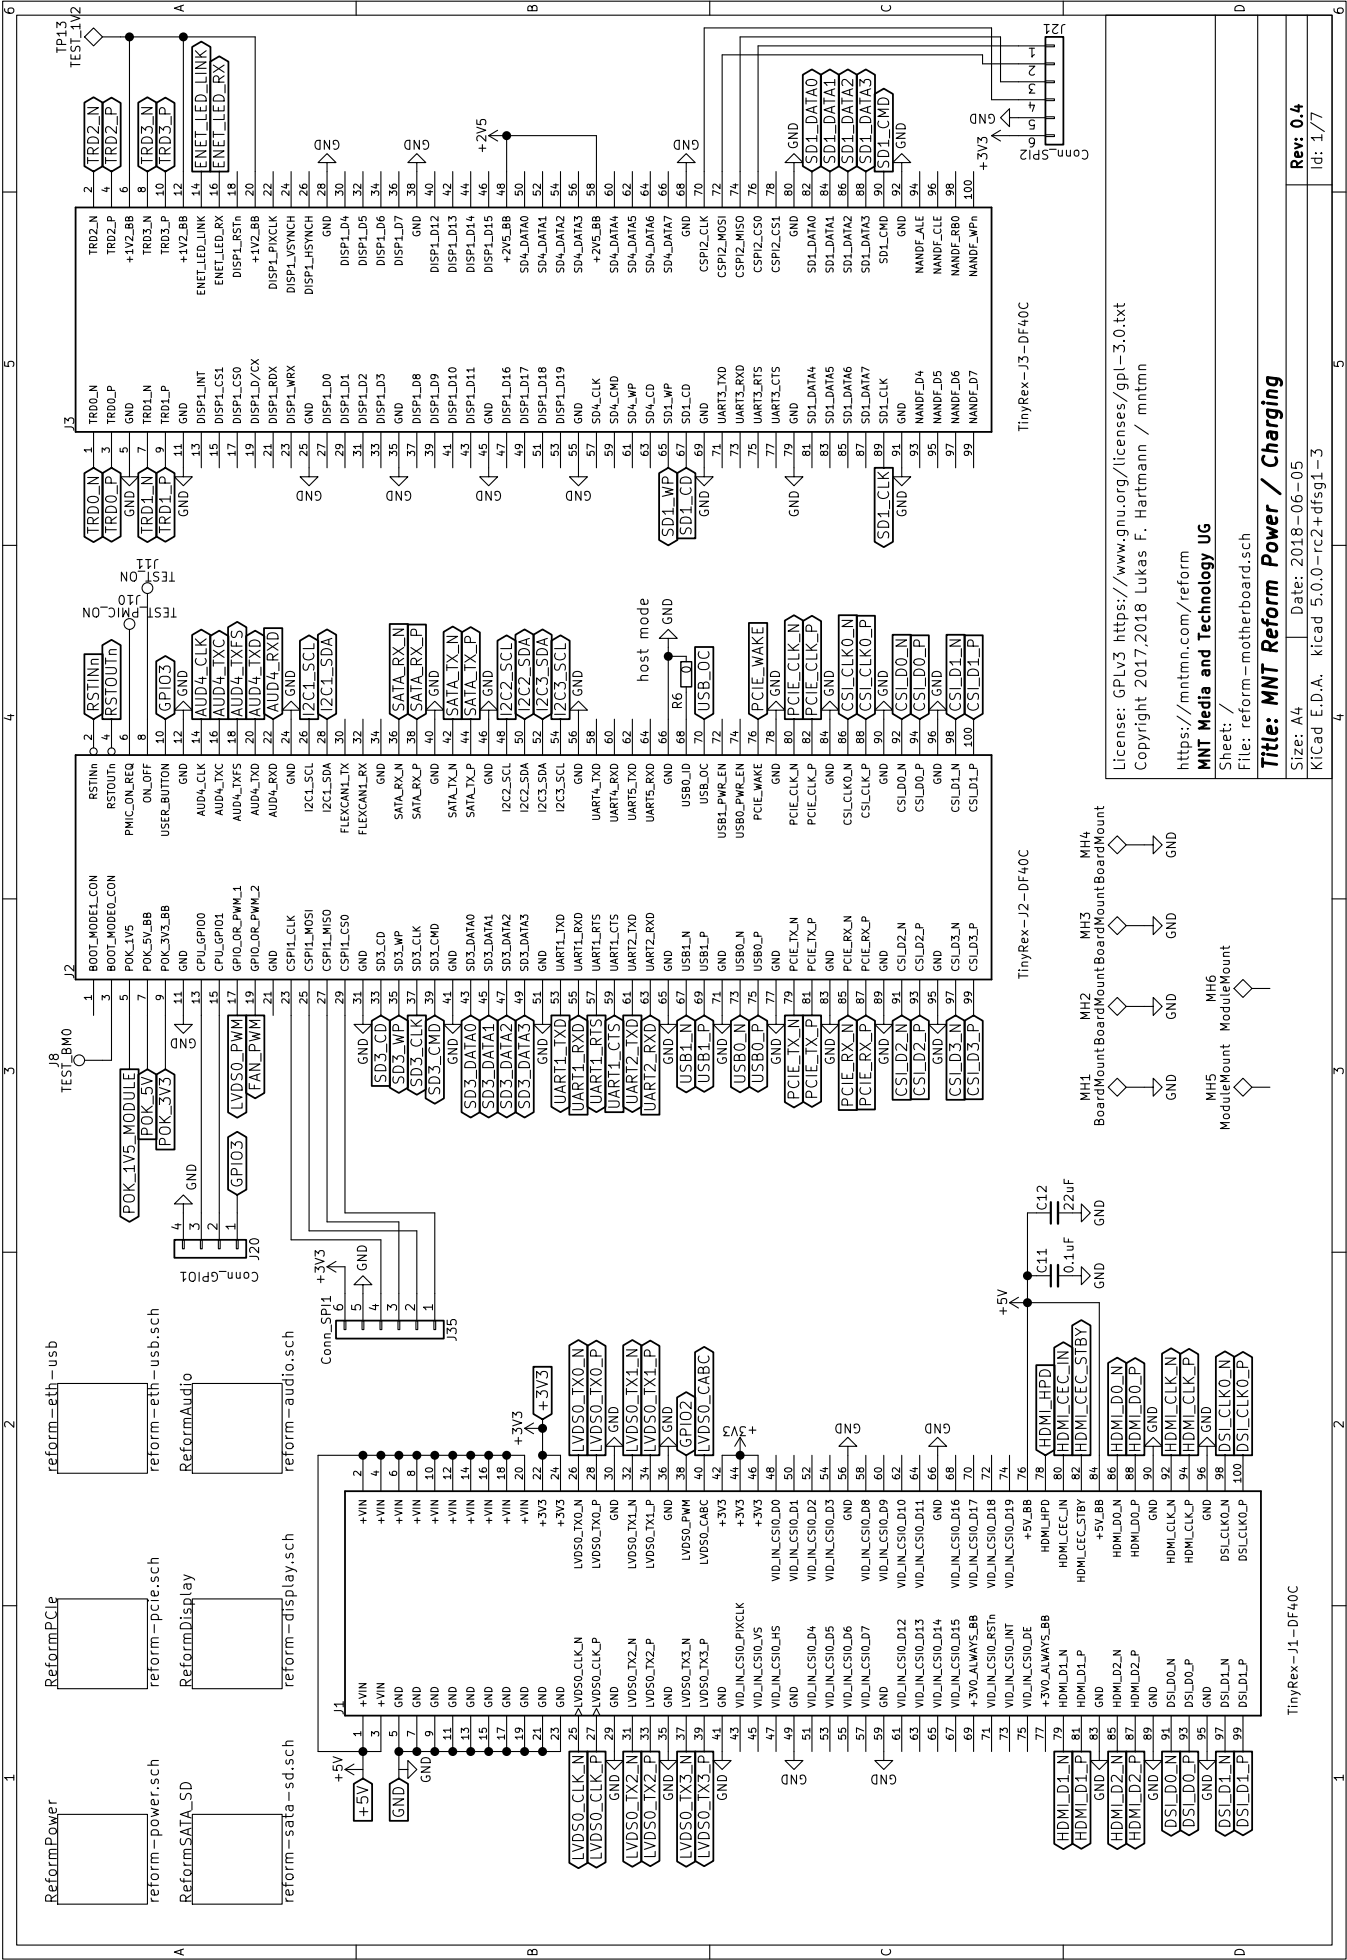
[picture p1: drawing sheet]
<svg xmlns="http://www.w3.org/2000/svg" width="190mm" height="277mm" viewBox="0 0 190 277" stroke-linecap="round" stroke-linejoin="round" font-family="sans-serif">
<defs><g id="words">
<text font-size="2.8" x="180.7" y="109.2" transform="rotate(-90 180.7 109.2)">Title: MNT Reform Power / Charging</text>
<g font-size="2.1">
<text x="14" y="23.4" transform="rotate(-90 14 23.4)">TRD2_N</text>
<text x="16.5" y="23.4" transform="rotate(-90 16.5 23.4)">TRD2_P</text>
<text x="21.6" y="23.4" transform="rotate(-90 21.6 23.4)">TRD3_N</text>
<text x="24.2" y="23.4" transform="rotate(-90 24.2 23.4)">TRD3_P</text>
<text x="115.6" y="23.4" transform="rotate(-90 115.6 23.4)">SD1_DATA0</text>
<text x="118.1" y="23.4" transform="rotate(-90 118.1 23.4)">SD1_DATA1</text>
<text x="120.7" y="23.4" transform="rotate(-90 120.7 23.4)">SD1_DATA2</text>
<text x="123.2" y="23.4" transform="rotate(-90 123.2 23.4)">SD1_DATA3</text>
<text x="29.2" y="24" transform="rotate(-90 29.2 24)">ENET_LED_LINK</text>
<text x="31.8" y="24" transform="rotate(-90 31.8 24)">ENET_LED_RX</text>
<text x="125.8" y="24" transform="rotate(-90 125.8 24)">SD1_CMD</text>
<text x="184.2" y="24.2" transform="rotate(-90 184.2 24.2)">Rev: 0.4</text>
<text x="187" y="24.2" transform="rotate(-90 187 24.2)">Id: 1/7</text>
<text x="14" y="75.4" transform="rotate(-90 14 75.4)">TRD0_N</text>
<text x="16.5" y="75.2" transform="rotate(-90 16.5 75.2)">TRD0_P</text>
<text x="21.6" y="75.4" transform="rotate(-90 21.6 75.4)">TRD1_N</text>
<text x="24.2" y="75.2" transform="rotate(-90 24.2 75.2)">TRD1_P</text>
<text x="95.3" y="75.8" transform="rotate(-90 95.3 75.8)">SD1_WP</text>
<text x="97.8" y="75.5" transform="rotate(-90 97.8 75.5)">SD1_CD</text>
<text x="125.8" y="76.1" transform="rotate(-90 125.8 76.1)">SD1_CLK</text>
<text x="184.2" y="87.2" transform="rotate(-90 184.2 87.2)">Date: 2018-06-05</text>
<text x="14" y="100.8" transform="rotate(-90 14 100.8)">RSTINn</text>
<text x="16.5" y="101.5" transform="rotate(-90 16.5 101.5)">RSTOUTn</text>
<text x="24.2" y="100.8" transform="rotate(-90 24.2 100.8)">GPIO3</text>
<text x="29.2" y="101.5" transform="rotate(-90 29.2 101.5)">AUD4_CLK</text>
<text x="31.8" y="101.5" transform="rotate(-90 31.8 101.5)">AUD4_TXC</text>
<text x="34.3" y="101.5" transform="rotate(-90 34.3 101.5)">AUD4_TXFS</text>
<text x="36.9" y="101.5" transform="rotate(-90 36.9 101.5)">AUD4_TXD</text>
<text x="39.4" y="100.8" transform="rotate(-90 39.4 100.8)">AUD4_RXD</text>
<text x="44.5" y="101.5" transform="rotate(-90 44.5 101.5)">I2C1_SCL</text>
<text x="47" y="100.8" transform="rotate(-90 47 100.8)">I2C1_SDA</text>
<text x="57.2" y="100.8" transform="rotate(-90 57.2 100.8)">SATA_RX_N</text>
<text x="59.7" y="100.8" transform="rotate(-90 59.7 100.8)">SATA_RX_P</text>
<text x="64.8" y="101.5" transform="rotate(-90 64.8 101.5)">SATA_TX_N</text>
<text x="67.3" y="101.5" transform="rotate(-90 67.3 101.5)">SATA_TX_P</text>
<text x="72.4" y="101.5" transform="rotate(-90 72.4 101.5)">I2C2_SCL</text>
<text x="75" y="100.8" transform="rotate(-90 75 100.8)">I2C2_SDA</text>
<text x="77.5" y="100.8" transform="rotate(-90 77.5 100.8)">I2C3_SDA</text>
<text x="80" y="101.5" transform="rotate(-90 80 101.5)">I2C3_SCL</text>
<text x="91.7" y="96.7" transform="rotate(-90 91.7 96.7)">host mode</text>
<text x="100.4" y="100.8" transform="rotate(-90 100.4 100.8)">USB_OC</text>
<text x="108" y="100.8" transform="rotate(-90 108 100.8)">PCIE_WAKE</text>
<text x="113.1" y="101.5" transform="rotate(-90 113.1 101.5)">PCIE_CLK_N</text>
<text x="115.6" y="101.5" transform="rotate(-90 115.6 101.5)">PCIE_CLK_P</text>
<text x="120.7" y="100.8" transform="rotate(-90 120.7 100.8)">CSI_CLK0_N</text>
<text x="123.2" y="100.8" transform="rotate(-90 123.2 100.8)">CSI_CLK0_P</text>
<text x="128.3" y="100.8" transform="rotate(-90 128.3 100.8)">CSI_D0_N</text>
<text x="130.8" y="100.8" transform="rotate(-90 130.8 100.8)">CSI_D0_P</text>
<text x="135.9" y="100.8" transform="rotate(-90 135.9 100.8)">CSI_D1_N</text>
<text x="138.5" y="100.8" transform="rotate(-90 138.5 100.8)">CSI_D1_P</text>
<text x="159.1" y="109.2" transform="rotate(-90 159.1 109.2)">License: GPLv3 https://www.gnu.org/licenses/gpl-3.0.txt</text>
<text x="162.1" y="109.2" transform="rotate(-90 162.1 109.2)">Copyright 2017,2018 Lukas F. Hartmann / mntmn</text>
<text x="168.1" y="109.2" transform="rotate(-90 168.1 109.2)">https://mntmn.com/reform</text>
<text x="171.1" y="109.2" transform="rotate(-90 171.1 109.2)">MNT Media and Technology UG</text>
<text x="174.1" y="109.2" transform="rotate(-90 174.1 109.2)">Sheet: /</text>
<text x="176.8" y="109.2" transform="rotate(-90 176.8 109.2)">File: reform-motherboard.sch</text>
<text x="184.2" y="109.2" transform="rotate(-90 184.2 109.2)">Size: A4</text>
<text x="187" y="109.2" transform="rotate(-90 187 109.2)">KiCad E.D.A. kicad 5.0.0-rc2+dfsg1-3</text>
<text x="36.9" y="154.6" transform="rotate(-90 36.9 154.6)">FAN_PWM</text>
<text x="54.6" y="152.9" transform="rotate(-90 54.6 152.9)">SD3_CD</text>
<text x="57.2" y="153.3" transform="rotate(-90 57.2 153.3)">SD3_WP</text>
<text x="59.7" y="153.6" transform="rotate(-90 59.7 153.6)">SD3_CLK</text>
<text x="62.3" y="154.7" transform="rotate(-90 62.3 154.7)">SD3_CMD</text>
<text x="97.8" y="152.9" transform="rotate(-90 97.8 152.9)">USB1_N</text>
<text x="100.4" y="152.8" transform="rotate(-90 100.4 152.8)">USB1_P</text>
<text x="105.4" y="152.9" transform="rotate(-90 105.4 152.9)">USB0_N</text>
<text x="108" y="152.8" transform="rotate(-90 108 152.8)">USB0_P</text>
<text x="113.1" y="155.5" transform="rotate(-90 113.1 155.5)">PCIE_TX_N</text>
<text x="115.6" y="155.4" transform="rotate(-90 115.6 155.4)">PCIE_TX_P</text>
<text x="128.3" y="154.7" transform="rotate(-90 128.3 154.7)">CSI_D2_N</text>
<text x="130.8" y="154.6" transform="rotate(-90 130.8 154.6)">CSI_D2_P</text>
<text x="135.9" y="154.7" transform="rotate(-90 135.9 154.7)">CSI_D3_N</text>
<text x="138.5" y="154.6" transform="rotate(-90 138.5 154.6)">CSI_D3_P</text>
<text x="21.6" y="160.6" transform="rotate(-90 21.6 160.6)">POK_5V</text>
<text x="24.2" y="161.7" transform="rotate(-90 24.2 161.7)">POK_3V3</text>
<text x="34.3" y="157.1" transform="rotate(-90 34.3 157.1)">LVDS0_PWM</text>
<text x="67.3" y="157" transform="rotate(-90 67.3 157)">SD3_DATA0</text>
<text x="69.9" y="157" transform="rotate(-90 69.9 157)">SD3_DATA1</text>
<text x="72.4" y="157" transform="rotate(-90 72.4 157)">SD3_DATA2</text>
<text x="75" y="157" transform="rotate(-90 75 157)">SD3_DATA3</text>
<text x="80" y="156.4" transform="rotate(-90 80 156.4)">UART1_TXD</text>
<text x="82.6" y="157.3" transform="rotate(-90 82.6 157.3)">UART1_RXD</text>
<text x="85.1" y="156.4" transform="rotate(-90 85.1 156.4)">UART1_RTS</text>
<text x="87.7" y="157.1" transform="rotate(-90 87.7 157.1)">UART1_CTS</text>
<text x="90.2" y="156.4" transform="rotate(-90 90.2 156.4)">UART2_TXD</text>
<text x="92.7" y="157.3" transform="rotate(-90 92.7 157.3)">UART2_RXD</text>
<text x="120.7" y="156.4" transform="rotate(-90 120.7 156.4)">PCIE_RX_N</text>
<text x="123.2" y="156.2" transform="rotate(-90 123.2 156.2)">PCIE_RX_P</text>
<text x="19.1" y="171.5" transform="rotate(-90 19.1 171.5)">POK_1V5_MODULE</text>
<text x="34.3" y="168.1" transform="rotate(-90 34.3 168.1)">GPIO3</text>
<text x="77.5" y="199.9" transform="rotate(-90 77.5 199.9)">+3V3</text>
<text x="8" y="208.4" transform="rotate(-90 8 208.4)">reform-eth-usb</text>
<text x="22.5" y="208.4" transform="rotate(-90 22.5 208.4)">reform-eth-usb.sch</text>
<text x="27.1" y="208.4" transform="rotate(-90 27.1 208.4)">ReformAudio</text>
<text x="41.5" y="208.4" transform="rotate(-90 41.5 208.4)">reform-audio.sch</text>
<text x="82.6" y="205.6" transform="rotate(-90 82.6 205.6)">LVDS0_TX0_N</text>
<text x="85.1" y="205.6" transform="rotate(-90 85.1 205.6)">LVDS0_TX0_P</text>
<text x="90.2" y="205.6" transform="rotate(-90 90.2 205.6)">LVDS0_TX1_N</text>
<text x="92.7" y="205.6" transform="rotate(-90 92.7 205.6)">LVDS0_TX1_P</text>
<text x="97.8" y="205" transform="rotate(-90 97.8 205)">GPIO2</text>
<text x="100.4" y="205.6" transform="rotate(-90 100.4 205.6)">LVDS0_CABC</text>
<text x="148.6" y="205" transform="rotate(-90 148.6 205)">HDMI_HPD</text>
<text x="151.2" y="205.6" transform="rotate(-90 151.2 205.6)">HDMI_CEC_IN</text>
<text x="153.7" y="205.6" transform="rotate(-90 153.7 205.6)">HDMI_CEC_STBY</text>
<text x="158.8" y="205.6" transform="rotate(-90 158.8 205.6)">HDMI_D0_N</text>
<text x="161.3" y="205.6" transform="rotate(-90 161.3 205.6)">HDMI_D0_P</text>
<text x="166.4" y="205.6" transform="rotate(-90 166.4 205.6)">HDMI_CLK_N</text>
<text x="168.9" y="205.6" transform="rotate(-90 168.9 205.6)">HDMI_CLK_P</text>
<text x="174" y="205.6" transform="rotate(-90 174 205.6)">DSI_CLK0_N</text>
<text x="176.6" y="205.6" transform="rotate(-90 176.6 205.6)">DSI_CLK0_P</text>
<text x="8" y="238.9" transform="rotate(-90 8 238.9)">ReformPCIe</text>
<text x="22.5" y="238.9" transform="rotate(-90 22.5 238.9)">reform-pcie.sch</text>
<text x="27.1" y="238.9" transform="rotate(-90 27.1 238.9)">ReformDisplay</text>
<text x="41.5" y="238.9" transform="rotate(-90 41.5 238.9)">reform-display.sch</text>
<text x="52.1" y="256.4" transform="rotate(-90 52.1 256.4)">+5V</text>
<text x="57.2" y="257.2" transform="rotate(-90 57.2 257.2)">GND</text>
<text x="82.6" y="263.1" transform="rotate(-90 82.6 263.1)">LVDS0_CLK_N</text>
<text x="85.1" y="263" transform="rotate(-90 85.1 263)">LVDS0_CLK_P</text>
<text x="90.2" y="262.7" transform="rotate(-90 90.2 262.7)">LVDS0_TX2_N</text>
<text x="92.7" y="262.5" transform="rotate(-90 92.7 262.5)">LVDS0_TX2_P</text>
<text x="97.8" y="262.7" transform="rotate(-90 97.8 262.7)">LVDS0_TX3_N</text>
<text x="100.4" y="262.5" transform="rotate(-90 100.4 262.5)">LVDS0_TX3_P</text>
<text x="151.2" y="260.1" transform="rotate(-90 151.2 260.1)">HDMI_D1_N</text>
<text x="153.7" y="260" transform="rotate(-90 153.7 260)">HDMI_D1_P</text>
<text x="158.8" y="260.1" transform="rotate(-90 158.8 260.1)">HDMI_D2_N</text>
<text x="161.3" y="260" transform="rotate(-90 161.3 260)">HDMI_D2_P</text>
<text x="166.4" y="258.2" transform="rotate(-90 166.4 258.2)">DSI_D0_N</text>
<text x="168.9" y="258.1" transform="rotate(-90 168.9 258.1)">DSI_D0_P</text>
<text x="174" y="258.2" transform="rotate(-90 174 258.2)">DSI_D1_N</text>
<text x="176.6" y="258.1" transform="rotate(-90 176.6 258.1)">DSI_D1_P</text>
<text x="8" y="269.4" transform="rotate(-90 8 269.4)">ReformPower</text>
<text x="22.5" y="269.4" transform="rotate(-90 22.5 269.4)">reform-power.sch</text>
<text x="27.1" y="269.4" transform="rotate(-90 27.1 269.4)">ReformSATA_SD</text>
<text x="41.5" y="269.4" transform="rotate(-90 41.5 269.4)">reform-sata-sd.sch</text>
</g>
<g font-size="1.8">
<text x="2" y="2.2" transform="rotate(-90 2 2.2)">6</text>
<text x="26" y="1.8" transform="rotate(-90 26 1.8)">A</text>
<text x="76" y="1.8" transform="rotate(-90 76 1.8)">B</text>
<text x="126" y="1.8" transform="rotate(-90 126 1.8)">C</text>
<text x="150.6" y="3.4" transform="rotate(-180 150.6 3.4)">J21</text>
<text x="176" y="1.8" transform="rotate(-90 176 1.8)">D</text>
<text x="190" y="2.2" transform="rotate(-90 190 2.2)">6</text>
<text x="9.4" y="7.3" transform="rotate(-90 9.4 7.3)">TP13</text>
<text x="11.4" y="9.5" transform="rotate(-90 11.4 9.5)">TEST_1V2</text>
<text x="146.4" y="6.7" transform="rotate(-180 146.4 6.7)">1</text>
<text x="146.4" y="9.3" transform="rotate(-180 146.4 9.3)">2</text>
<text x="146.4" y="11.8" transform="rotate(-180 146.4 11.8)">3</text>
<text x="140.9" y="16.1" transform="rotate(-180 140.9 16.1)">GND</text>
<text x="146.4" y="14.4" transform="rotate(-180 146.4 14.4)">4</text>
<text x="146.4" y="16.9" transform="rotate(-180 146.4 16.9)">5</text>
<text x="48.2" y="19.8" transform="rotate(-180 48.2 19.8)">GND</text>
<text x="60.9" y="19.8" transform="rotate(-180 60.9 19.8)">GND</text>
<text x="68.8" y="21.3" transform="rotate(-90 68.8 21.3)">+2V5</text>
<text x="99" y="19.8" transform="rotate(-180 99 19.8)">GND</text>
<text x="112.8" y="21.1" transform="rotate(-90 112.8 21.1)">GND</text>
<text x="128.1" y="21.1" transform="rotate(-90 128.1 21.1)">GND</text>
<text x="139.6" y="23.8" transform="rotate(-90 139.6 23.8)">+3V3</text>
<text x="146.4" y="19.4" transform="rotate(-180 146.4 19.4)">6</text>
<text x="153.8" y="21.2" transform="rotate(-180 153.8 21.2)">Conn_SPI2</text>
<text x="2" y="52.2" transform="rotate(-90 2 52.2)">5</text>
<text x="190" y="52.2" transform="rotate(-90 190 52.2)">5</text>
<text x="145.4" y="59.6" transform="rotate(-90 145.4 59.6)">TinyRex-J3-DF40C</text>
<text x="10.5" y="60.9" transform="rotate(-90 10.5 60.9)">J3</text>
<text x="45.7" y="69.4" transform="rotate(-180 45.7 69.4)">GND</text>
<text x="58.4" y="69.4" transform="rotate(-180 58.4 69.4)">GND</text>
<text x="71.1" y="69.4" transform="rotate(-180 71.1 69.4)">GND</text>
<text x="83.8" y="69.4" transform="rotate(-180 83.8 69.4)">GND</text>
<text x="19" y="73.2" transform="rotate(-90 19 73.2)">GND</text>
<text x="26.6" y="73.2" transform="rotate(-90 26.6 73.2)">GND</text>
<text x="100.3" y="73.2" transform="rotate(-90 100.3 73.2)">GND</text>
<text x="113" y="73.2" transform="rotate(-90 113 73.2)">GND</text>
<text x="128.2" y="73.2" transform="rotate(-90 128.2 73.2)">GND</text>
<text x="22.3" y="79.1" transform="rotate(-180 22.3 79.1)">J11</text>
<text x="24.9" y="80.9" transform="rotate(-180 24.9 80.9)">TEST_ON</text>
<text x="19.8" y="84.2" transform="rotate(-180 19.8 84.2)">J10</text>
<text x="25.1" y="85.9" transform="rotate(-180 25.1 85.9)">TEST_PMIC_ON</text>
<text x="95.1" y="88.5" transform="rotate(-90 95.1 88.5)">GND</text>
<text x="97.7" y="95.2" transform="rotate(-90 97.7 95.2)">0</text>
<text x="26.5" y="98.6" transform="rotate(-90 26.5 98.6)">GND</text>
<text x="41.7" y="98.6" transform="rotate(-90 41.7 98.6)">GND</text>
<text x="62" y="98.6" transform="rotate(-90 62 98.6)">GND</text>
<text x="69.7" y="98.6" transform="rotate(-90 69.7 98.6)">GND</text>
<text x="82.4" y="98.6" transform="rotate(-90 82.4 98.6)">GND</text>
<text x="96.5" y="100.3" transform="rotate(-90 96.5 100.3)">R6</text>
<text x="110.3" y="98.6" transform="rotate(-90 110.3 98.6)">GND</text>
<text x="117.9" y="98.6" transform="rotate(-90 117.9 98.6)">GND</text>
<text x="125.5" y="98.6" transform="rotate(-90 125.5 98.6)">GND</text>
<text x="133.2" y="98.6" transform="rotate(-90 133.2 98.6)">GND</text>
<text x="2" y="102.2" transform="rotate(-90 2 102.2)">4</text>
<text x="190" y="102.2" transform="rotate(-90 190 102.2)">4</text>
<text x="154.2" y="121.4" transform="rotate(-90 154.2 121.4)">MH4</text>
<text x="156.2" y="124.7" transform="rotate(-90 156.2 124.7)">BoardMount</text>
<text x="166.3" y="121.5" transform="rotate(-90 166.3 121.5)">GND</text>
<text x="145.4" y="137.1" transform="rotate(-90 145.4 137.1)">TinyRex-J2-DF40C</text>
<text x="154.2" y="132.8" transform="rotate(-90 154.2 132.8)">MH3</text>
<text x="156.2" y="136.2" transform="rotate(-90 156.2 136.2)">BoardMount</text>
<text x="166.3" y="132.9" transform="rotate(-90 166.3 132.9)">GND</text>
<text x="10.5" y="138.4" transform="rotate(-90 10.5 138.4)">J2</text>
<text x="172" y="141.7" transform="rotate(-90 172 141.7)">MH6</text>
<text x="27.9" y="146.9" transform="rotate(-180 27.9 146.9)">GND</text>
<text x="154.2" y="144.2" transform="rotate(-90 154.2 144.2)">MH2</text>
<text x="156.2" y="147.6" transform="rotate(-90 156.2 147.6)">BoardMount</text>
<text x="166.3" y="144.3" transform="rotate(-90 166.3 144.3)">GND</text>
<text x="173.9" y="145.6" transform="rotate(-90 173.9 145.6)">ModuleMount</text>
<text x="2" y="152.2" transform="rotate(-90 2 152.2)">3</text>
<text x="8.3" y="151" transform="rotate(-90 8.3 151)">J8</text>
<text x="10.1" y="154.6" transform="rotate(-90 10.1 154.6)">TEST_BM0</text>
<text x="52" y="150.7" transform="rotate(-90 52 150.7)">GND</text>
<text x="64.7" y="150.7" transform="rotate(-90 64.7 150.7)">GND</text>
<text x="77.4" y="150.7" transform="rotate(-90 77.4 150.7)">GND</text>
<text x="95.2" y="150.7" transform="rotate(-90 95.2 150.7)">GND</text>
<text x="102.8" y="150.7" transform="rotate(-90 102.8 150.7)">GND</text>
<text x="110.4" y="150.7" transform="rotate(-90 110.4 150.7)">GND</text>
<text x="118.1" y="150.7" transform="rotate(-90 118.1 150.7)">GND</text>
<text x="125.7" y="150.7" transform="rotate(-90 125.7 150.7)">GND</text>
<text x="133.3" y="150.7" transform="rotate(-90 133.3 150.7)">GND</text>
<text x="154.2" y="155.7" transform="rotate(-90 154.2 155.7)">MH1</text>
<text x="166.3" y="155.8" transform="rotate(-90 166.3 155.8)">GND</text>
<text x="172" y="155.7" transform="rotate(-90 172 155.7)">MH5</text>
<text x="190" y="152.2" transform="rotate(-90 190 152.2)">3</text>
<text x="156.2" y="159" transform="rotate(-90 156.2 159)">BoardMount</text>
<text x="173.9" y="159.6" transform="rotate(-90 173.9 159.6)">ModuleMount</text>
<text x="25.7" y="174" transform="rotate(-90 25.7 174)">4</text>
<text x="27.8" y="168.5" transform="rotate(-90 27.8 168.5)">GND</text>
<text x="28.2" y="174" transform="rotate(-90 28.2 174)">3</text>
<text x="30.8" y="174" transform="rotate(-90 30.8 174)">2</text>
<text x="33.3" y="174" transform="rotate(-90 33.3 174)">1</text>
<text x="148" y="171.1" transform="rotate(-90 148 171.1)">C12</text>
<text x="151.8" y="171" transform="rotate(-90 151.8 171)">22uF</text>
<text x="156.2" y="173.5" transform="rotate(-90 156.2 173.5)">GND</text>
<text x="36.5" y="179.9" transform="rotate(-180 36.5 179.9)">Conn_GPIO1</text>
<text x="36.6" y="178.2" transform="rotate(-90 36.6 178.2)">J20</text>
<text x="51.9" y="179.9" transform="rotate(-90 51.9 179.9)">GND</text>
<text x="148" y="179.9" transform="rotate(-90 148 179.9)">C11</text>
<text x="151.8" y="179.8" transform="rotate(-90 151.8 179.8)">0.1uF</text>
<text x="45.9" y="181.3" transform="rotate(-90 45.9 181.3)">+3V3</text>
<text x="48.5" y="185.4" transform="rotate(-90 48.5 185.4)">6</text>
<text x="51.1" y="185.4" transform="rotate(-90 51.1 185.4)">5</text>
<text x="53.6" y="185.4" transform="rotate(-90 53.6 185.4)">4</text>
<text x="56.2" y="185.4" transform="rotate(-90 56.2 185.4)">3</text>
<text x="58.7" y="185.4" transform="rotate(-90 58.7 185.4)">2</text>
<text x="61.2" y="185.4" transform="rotate(-90 61.2 185.4)">1</text>
<text x="142.4" y="185.9" transform="rotate(-90 142.4 185.9)">+5V</text>
<text x="156.2" y="182.4" transform="rotate(-90 156.2 182.4)">GND</text>
<text x="64.6" y="189.6" transform="rotate(-90 64.6 189.6)">J35</text>
<text x="46.8" y="192.8" transform="rotate(-90 46.8 192.8)">Conn_SPI1</text>
<text x="2" y="202.2" transform="rotate(-90 2 202.2)">2</text>
<text x="87.4" y="202.8" transform="rotate(-90 87.4 202.8)">GND</text>
<text x="95.1" y="202.8" transform="rotate(-90 95.1 202.8)">GND</text>
<text x="106.8" y="201.8" transform="rotate(-180 106.8 201.8)">+3V3</text>
<text x="121.9" y="201.4" transform="rotate(-180 121.9 201.4)">GND</text>
<text x="134.6" y="201.4" transform="rotate(-180 134.6 201.4)">GND</text>
<text x="163.6" y="202.8" transform="rotate(-90 163.6 202.8)">GND</text>
<text x="171.3" y="202.8" transform="rotate(-90 171.3 202.8)">GND</text>
<text x="190" y="202.2" transform="rotate(-90 190 202.2)">2</text>
<text x="73.9" y="204.2" transform="rotate(-90 73.9 204.2)">+3V3</text>
<text x="48.6" y="242.5" transform="rotate(-90 48.6 242.5)">J1</text>
<text x="183.5" y="241.2" transform="rotate(-90 183.5 241.2)">TinyRex-J1-DF40C</text>
<text x="48.5" y="251.9" transform="rotate(-90 48.5 251.9)">+5V</text>
<text x="114.2" y="251" transform="rotate(-180 114.2 251)">GND</text>
<text x="126.9" y="251" transform="rotate(-180 126.9 251)">GND</text>
<text x="2" y="252.2" transform="rotate(-90 2 252.2)">1</text>
<text x="60.9" y="252.3" transform="rotate(-90 60.9 252.3)">GND</text>
<text x="87.6" y="254.8" transform="rotate(-90 87.6 254.8)">GND</text>
<text x="95.2" y="254.8" transform="rotate(-90 95.2 254.8)">GND</text>
<text x="102.8" y="254.8" transform="rotate(-90 102.8 254.8)">GND</text>
<text x="156.2" y="254.8" transform="rotate(-90 156.2 254.8)">GND</text>
<text x="163.8" y="254.8" transform="rotate(-90 163.8 254.8)">GND</text>
<text x="171.4" y="254.8" transform="rotate(-90 171.4 254.8)">GND</text>
<text x="190" y="252.2" transform="rotate(-90 190 252.2)">1</text>
<text x="26" y="276.8" transform="rotate(-90 26 276.8)">A</text>
<text x="76" y="276.8" transform="rotate(-90 76 276.8)">B</text>
<text x="126" y="276.8" transform="rotate(-90 126 276.8)">C</text>
<text x="176" y="276.8" transform="rotate(-90 176 276.8)">D</text>
</g>
<g font-size="1.4">
<text x="13" y="27.2" transform="rotate(-90 13 27.2)">2</text>
<text x="15.5" y="27.2" transform="rotate(-90 15.5 27.2)">4</text>
<text x="18.1" y="27.2" transform="rotate(-90 18.1 27.2)">6</text>
<text x="20.6" y="27.2" transform="rotate(-90 20.6 27.2)">8</text>
<text x="23.1" y="27.6" transform="rotate(-90 23.1 27.6)">10</text>
<text x="25.7" y="27.6" transform="rotate(-90 25.7 27.6)">12</text>
<text x="28.2" y="27.6" transform="rotate(-90 28.2 27.6)">14</text>
<text x="30.8" y="27.6" transform="rotate(-90 30.8 27.6)">16</text>
<text x="33.3" y="27.6" transform="rotate(-90 33.3 27.6)">18</text>
<text x="35.8" y="27.6" transform="rotate(-90 35.8 27.6)">20</text>
<text x="38.4" y="27.6" transform="rotate(-90 38.4 27.6)">22</text>
<text x="40.9" y="27.6" transform="rotate(-90 40.9 27.6)">24</text>
<text x="43.5" y="27.6" transform="rotate(-90 43.5 27.6)">26</text>
<text x="46" y="27.6" transform="rotate(-90 46 27.6)">28</text>
<text x="48.5" y="27.6" transform="rotate(-90 48.5 27.6)">30</text>
<text x="51.1" y="27.6" transform="rotate(-90 51.1 27.6)">32</text>
<text x="53.6" y="27.6" transform="rotate(-90 53.6 27.6)">34</text>
<text x="56.2" y="27.6" transform="rotate(-90 56.2 27.6)">36</text>
<text x="58.7" y="27.6" transform="rotate(-90 58.7 27.6)">38</text>
<text x="61.2" y="27.6" transform="rotate(-90 61.2 27.6)">40</text>
<text x="63.8" y="27.6" transform="rotate(-90 63.8 27.6)">42</text>
<text x="66.3" y="27.6" transform="rotate(-90 66.3 27.6)">44</text>
<text x="68.9" y="27.6" transform="rotate(-90 68.9 27.6)">46</text>
<text x="71.4" y="27.6" transform="rotate(-90 71.4 27.6)">48</text>
<text x="73.9" y="27.6" transform="rotate(-90 73.9 27.6)">50</text>
<text x="76.5" y="27.6" transform="rotate(-90 76.5 27.6)">52</text>
<text x="79" y="27.6" transform="rotate(-90 79 27.6)">54</text>
<text x="81.6" y="27.6" transform="rotate(-90 81.6 27.6)">56</text>
<text x="84.1" y="27.6" transform="rotate(-90 84.1 27.6)">58</text>
<text x="86.6" y="27.6" transform="rotate(-90 86.6 27.6)">60</text>
<text x="89.2" y="27.6" transform="rotate(-90 89.2 27.6)">62</text>
<text x="91.7" y="27.6" transform="rotate(-90 91.7 27.6)">64</text>
<text x="94.3" y="27.6" transform="rotate(-90 94.3 27.6)">66</text>
<text x="96.8" y="27.6" transform="rotate(-90 96.8 27.6)">68</text>
<text x="99.3" y="27.6" transform="rotate(-90 99.3 27.6)">70</text>
<text x="101.9" y="27.6" transform="rotate(-90 101.9 27.6)">72</text>
<text x="104.4" y="27.6" transform="rotate(-90 104.4 27.6)">74</text>
<text x="107" y="27.6" transform="rotate(-90 107 27.6)">76</text>
<text x="109.5" y="27.6" transform="rotate(-90 109.5 27.6)">78</text>
<text x="112" y="27.6" transform="rotate(-90 112 27.6)">80</text>
<text x="114.6" y="27.6" transform="rotate(-90 114.6 27.6)">82</text>
<text x="117.1" y="27.6" transform="rotate(-90 117.1 27.6)">84</text>
<text x="119.7" y="27.6" transform="rotate(-90 119.7 27.6)">86</text>
<text x="122.2" y="27.6" transform="rotate(-90 122.2 27.6)">88</text>
<text x="124.7" y="27.6" transform="rotate(-90 124.7 27.6)">90</text>
<text x="127.3" y="27.6" transform="rotate(-90 127.3 27.6)">92</text>
<text x="129.8" y="27.6" transform="rotate(-90 129.8 27.6)">94</text>
<text x="132.4" y="27.6" transform="rotate(-90 132.4 27.6)">96</text>
<text x="134.9" y="27.6" transform="rotate(-90 134.9 27.6)">98</text>
<text x="137.4" y="28" transform="rotate(-90 137.4 28)">100</text>
<text x="13.7" y="35.9" transform="rotate(-90 13.7 35.9)">TRD2_N</text>
<text x="16.3" y="35.8" transform="rotate(-90 16.3 35.8)">TRD2_P</text>
<text x="21.4" y="35.9" transform="rotate(-90 21.4 35.9)">TRD3_N</text>
<text x="23.9" y="35.8" transform="rotate(-90 23.9 35.8)">TRD3_P</text>
<text x="46.8" y="33.5" transform="rotate(-90 46.8 33.5)">GND</text>
<text x="59.5" y="33.5" transform="rotate(-90 59.5 33.5)">GND</text>
<text x="97.6" y="33.5" transform="rotate(-90 97.6 33.5)">GND</text>
<text x="112.8" y="33.5" transform="rotate(-90 112.8 33.5)">GND</text>
<text x="128" y="33.5" transform="rotate(-90 128 33.5)">GND</text>
<text x="18.8" y="36.5" transform="rotate(-90 18.8 36.5)">+1V2_BB</text>
<text x="26.4" y="36.5" transform="rotate(-90 26.4 36.5)">+1V2_BB</text>
<text x="29" y="41.8" transform="rotate(-90 29 41.8)">ENET_LED_LINK</text>
<text x="31.5" y="40.5" transform="rotate(-90 31.5 40.5)">ENET_LED_RX</text>
<text x="34.1" y="38.9" transform="rotate(-90 34.1 38.9)">DISP1_RSTn</text>
<text x="36.6" y="36.5" transform="rotate(-90 36.6 36.5)">+1V2_BB</text>
<text x="39.1" y="40.4" transform="rotate(-90 39.1 40.4)">DISP1_PIXCLK</text>
<text x="41.7" y="41.1" transform="rotate(-90 41.7 41.1)">DISP1_VSYNCH</text>
<text x="44.2" y="41.2" transform="rotate(-90 44.2 41.2)">DISP1_HSYNCH</text>
<text x="49.3" y="37" transform="rotate(-90 49.3 37)">DISP1_D4</text>
<text x="51.8" y="37" transform="rotate(-90 51.8 37)">DISP1_D5</text>
<text x="54.4" y="37" transform="rotate(-90 54.4 37)">DISP1_D6</text>
<text x="56.9" y="37" transform="rotate(-90 56.9 37)">DISP1_D7</text>
<text x="62" y="37.8" transform="rotate(-90 62 37.8)">DISP1_D12</text>
<text x="64.5" y="37.8" transform="rotate(-90 64.5 37.8)">DISP1_D13</text>
<text x="67.1" y="37.8" transform="rotate(-90 67.1 37.8)">DISP1_D14</text>
<text x="69.6" y="37.8" transform="rotate(-90 69.6 37.8)">DISP1_D15</text>
<text x="72.2" y="36.5" transform="rotate(-90 72.2 36.5)">+2V5_BB</text>
<text x="74.7" y="38.6" transform="rotate(-90 74.7 38.6)">SD4_DATA0</text>
<text x="77.2" y="38.6" transform="rotate(-90 77.2 38.6)">SD4_DATA1</text>
<text x="79.8" y="38.6" transform="rotate(-90 79.8 38.6)">SD4_DATA2</text>
<text x="82.3" y="38.6" transform="rotate(-90 82.3 38.6)">SD4_DATA3</text>
<text x="84.9" y="36.5" transform="rotate(-90 84.9 36.5)">+2V5_BB</text>
<text x="87.4" y="38.6" transform="rotate(-90 87.4 38.6)">SD4_DATA4</text>
<text x="89.9" y="38.6" transform="rotate(-90 89.9 38.6)">SD4_DATA5</text>
<text x="92.5" y="38.6" transform="rotate(-90 92.5 38.6)">SD4_DATA6</text>
<text x="95" y="38.6" transform="rotate(-90 95 38.6)">SD4_DATA7</text>
<text x="100.1" y="38.1" transform="rotate(-90 100.1 38.1)">CSPI2_CLK</text>
<text x="102.6" y="38.9" transform="rotate(-90 102.6 38.9)">CSPI2_MOSI</text>
<text x="105.2" y="38.9" transform="rotate(-90 105.2 38.9)">CSPI2_MISO</text>
<text x="107.7" y="38" transform="rotate(-90 107.7 38)">CSPI2_CS0</text>
<text x="110.3" y="38" transform="rotate(-90 110.3 38)">CSPI2_CS1</text>
<text x="115.3" y="38.6" transform="rotate(-90 115.3 38.6)">SD1_DATA0</text>
<text x="117.9" y="38.6" transform="rotate(-90 117.9 38.6)">SD1_DATA1</text>
<text x="120.4" y="38.6" transform="rotate(-90 120.4 38.6)">SD1_DATA2</text>
<text x="123" y="38.6" transform="rotate(-90 123 38.6)">SD1_DATA3</text>
<text x="125.5" y="37.1" transform="rotate(-90 125.5 37.1)">SD1_CMD</text>
<text x="130.6" y="38.9" transform="rotate(-90 130.6 38.9)">NANDF_ALE</text>
<text x="133.1" y="38.9" transform="rotate(-90 133.1 38.9)">NANDF_CLE</text>
<text x="135.7" y="38.9" transform="rotate(-90 135.7 38.9)">NANDF_RB0</text>
<text x="138.2" y="39.3" transform="rotate(-90 138.2 39.3)">NANDF_WPn</text>
<text x="13" y="64" transform="rotate(-90 13 64)">1</text>
<text x="13.7" y="60.1" transform="rotate(-90 13.7 60.1)">TRD0_N</text>
<text x="15.5" y="64" transform="rotate(-90 15.5 64)">3</text>
<text x="16.3" y="60.1" transform="rotate(-90 16.3 60.1)">TRD0_P</text>
<text x="18.1" y="64" transform="rotate(-90 18.1 64)">5</text>
<text x="18.8" y="60.1" transform="rotate(-90 18.8 60.1)">GND</text>
<text x="20.6" y="64" transform="rotate(-90 20.6 64)">7</text>
<text x="21.4" y="60.1" transform="rotate(-90 21.4 60.1)">TRD1_N</text>
<text x="23.1" y="64" transform="rotate(-90 23.1 64)">9</text>
<text x="23.9" y="60.1" transform="rotate(-90 23.9 60.1)">TRD1_P</text>
<text x="25.7" y="64.4" transform="rotate(-90 25.7 64.4)">11</text>
<text x="26.4" y="60.1" transform="rotate(-90 26.4 60.1)">GND</text>
<text x="28.2" y="64.4" transform="rotate(-90 28.2 64.4)">13</text>
<text x="29" y="60.1" transform="rotate(-90 29 60.1)">DISP1_INT</text>
<text x="30.8" y="64.4" transform="rotate(-90 30.8 64.4)">15</text>
<text x="31.5" y="60.1" transform="rotate(-90 31.5 60.1)">DISP1_CS1</text>
<text x="33.3" y="64.4" transform="rotate(-90 33.3 64.4)">17</text>
<text x="34.1" y="60.1" transform="rotate(-90 34.1 60.1)">DISP1_CS0</text>
<text x="35.8" y="64.4" transform="rotate(-90 35.8 64.4)">19</text>
<text x="36.6" y="60.1" transform="rotate(-90 36.6 60.1)">DISP1_D/CX</text>
<text x="38.4" y="64.4" transform="rotate(-90 38.4 64.4)">21</text>
<text x="39.1" y="60.1" transform="rotate(-90 39.1 60.1)">DISP1_RDX</text>
<text x="40.9" y="64.4" transform="rotate(-90 40.9 64.4)">23</text>
<text x="41.7" y="60.1" transform="rotate(-90 41.7 60.1)">DISP1_WRX</text>
<text x="43.5" y="64.4" transform="rotate(-90 43.5 64.4)">25</text>
<text x="44.2" y="60.1" transform="rotate(-90 44.2 60.1)">GND</text>
<text x="46" y="64.4" transform="rotate(-90 46 64.4)">27</text>
<text x="46.8" y="60.1" transform="rotate(-90 46.8 60.1)">DISP1_D0</text>
<text x="48.5" y="64.4" transform="rotate(-90 48.5 64.4)">29</text>
<text x="49.3" y="60.1" transform="rotate(-90 49.3 60.1)">DISP1_D1</text>
<text x="51.1" y="64.4" transform="rotate(-90 51.1 64.4)">31</text>
<text x="51.8" y="60.1" transform="rotate(-90 51.8 60.1)">DISP1_D2</text>
<text x="53.6" y="64.4" transform="rotate(-90 53.6 64.4)">33</text>
<text x="54.4" y="60.1" transform="rotate(-90 54.4 60.1)">DISP1_D3</text>
<text x="56.2" y="64.4" transform="rotate(-90 56.2 64.4)">35</text>
<text x="56.9" y="60.1" transform="rotate(-90 56.9 60.1)">GND</text>
<text x="58.7" y="64.4" transform="rotate(-90 58.7 64.4)">37</text>
<text x="59.5" y="60.1" transform="rotate(-90 59.5 60.1)">DISP1_D8</text>
<text x="61.2" y="64.4" transform="rotate(-90 61.2 64.4)">39</text>
<text x="62" y="60.1" transform="rotate(-90 62 60.1)">DISP1_D9</text>
<text x="63.8" y="64.4" transform="rotate(-90 63.8 64.4)">41</text>
<text x="64.5" y="60.1" transform="rotate(-90 64.5 60.1)">DISP1_D10</text>
<text x="66.3" y="64.4" transform="rotate(-90 66.3 64.4)">43</text>
<text x="67.1" y="60.1" transform="rotate(-90 67.1 60.1)">DISP1_D11</text>
<text x="68.9" y="64.4" transform="rotate(-90 68.9 64.4)">45</text>
<text x="69.6" y="60.1" transform="rotate(-90 69.6 60.1)">GND</text>
<text x="71.4" y="64.4" transform="rotate(-90 71.4 64.4)">47</text>
<text x="72.2" y="60.1" transform="rotate(-90 72.2 60.1)">DISP1_D16</text>
<text x="73.9" y="64.4" transform="rotate(-90 73.9 64.4)">49</text>
<text x="74.7" y="60.1" transform="rotate(-90 74.7 60.1)">DISP1_D17</text>
<text x="76.5" y="64.4" transform="rotate(-90 76.5 64.4)">51</text>
<text x="77.2" y="60.1" transform="rotate(-90 77.2 60.1)">DISP1_D18</text>
<text x="79" y="64.4" transform="rotate(-90 79 64.4)">53</text>
<text x="79.8" y="60.1" transform="rotate(-90 79.8 60.1)">DISP1_D19</text>
<text x="81.6" y="64.4" transform="rotate(-90 81.6 64.4)">55</text>
<text x="82.3" y="60.1" transform="rotate(-90 82.3 60.1)">GND</text>
<text x="84.1" y="64.4" transform="rotate(-90 84.1 64.4)">57</text>
<text x="84.9" y="60.1" transform="rotate(-90 84.9 60.1)">SD4_CLK</text>
<text x="86.6" y="64.4" transform="rotate(-90 86.6 64.4)">59</text>
<text x="87.4" y="60.1" transform="rotate(-90 87.4 60.1)">SD4_CMD</text>
<text x="89.2" y="64.4" transform="rotate(-90 89.2 64.4)">61</text>
<text x="89.9" y="60.1" transform="rotate(-90 89.9 60.1)">SD4_WP</text>
<text x="91.7" y="64.4" transform="rotate(-90 91.7 64.4)">63</text>
<text x="92.5" y="60.1" transform="rotate(-90 92.5 60.1)">SD4_CD</text>
<text x="94.3" y="64.4" transform="rotate(-90 94.3 64.4)">65</text>
<text x="95" y="60.1" transform="rotate(-90 95 60.1)">SD1_WP</text>
<text x="96.8" y="64.4" transform="rotate(-90 96.8 64.4)">67</text>
<text x="97.6" y="60.1" transform="rotate(-90 97.6 60.1)">SD1_CD</text>
<text x="99.3" y="64.4" transform="rotate(-90 99.3 64.4)">69</text>
<text x="100.1" y="60.1" transform="rotate(-90 100.1 60.1)">GND</text>
<text x="101.9" y="64.4" transform="rotate(-90 101.9 64.4)">71</text>
<text x="102.6" y="60.1" transform="rotate(-90 102.6 60.1)">UART3_TXD</text>
<text x="104.4" y="64.4" transform="rotate(-90 104.4 64.4)">73</text>
<text x="105.2" y="60.1" transform="rotate(-90 105.2 60.1)">UART3_RXD</text>
<text x="107" y="64.4" transform="rotate(-90 107 64.4)">75</text>
<text x="107.7" y="60.1" transform="rotate(-90 107.7 60.1)">UART3_RTS</text>
<text x="109.5" y="64.4" transform="rotate(-90 109.5 64.4)">77</text>
<text x="110.3" y="60.1" transform="rotate(-90 110.3 60.1)">UART3_CTS</text>
<text x="112" y="64.4" transform="rotate(-90 112 64.4)">79</text>
<text x="112.8" y="60.1" transform="rotate(-90 112.8 60.1)">GND</text>
<text x="114.6" y="64.4" transform="rotate(-90 114.6 64.4)">81</text>
<text x="115.3" y="60.1" transform="rotate(-90 115.3 60.1)">SD1_DATA4</text>
<text x="117.1" y="64.4" transform="rotate(-90 117.1 64.4)">83</text>
<text x="117.9" y="60.1" transform="rotate(-90 117.9 60.1)">SD1_DATA5</text>
<text x="119.7" y="64.4" transform="rotate(-90 119.7 64.4)">85</text>
<text x="120.4" y="60.1" transform="rotate(-90 120.4 60.1)">SD1_DATA6</text>
<text x="122.2" y="64.4" transform="rotate(-90 122.2 64.4)">87</text>
<text x="123" y="60.1" transform="rotate(-90 123 60.1)">SD1_DATA7</text>
<text x="124.7" y="64.4" transform="rotate(-90 124.7 64.4)">89</text>
<text x="125.5" y="60.1" transform="rotate(-90 125.5 60.1)">SD1_CLK</text>
<text x="127.3" y="64.4" transform="rotate(-90 127.3 64.4)">91</text>
<text x="128" y="60.1" transform="rotate(-90 128 60.1)">GND</text>
<text x="129.8" y="64.4" transform="rotate(-90 129.8 64.4)">93</text>
<text x="130.6" y="60.1" transform="rotate(-90 130.6 60.1)">NANDF_D4</text>
<text x="132.4" y="64.4" transform="rotate(-90 132.4 64.4)">95</text>
<text x="133.1" y="60.1" transform="rotate(-90 133.1 60.1)">NANDF_D5</text>
<text x="134.9" y="64.4" transform="rotate(-90 134.9 64.4)">97</text>
<text x="135.7" y="60.1" transform="rotate(-90 135.7 60.1)">NANDF_D6</text>
<text x="137.4" y="64.4" transform="rotate(-90 137.4 64.4)">99</text>
<text x="138.2" y="60.1" transform="rotate(-90 138.2 60.1)">NANDF_D7</text>
<text x="13" y="104.7" transform="rotate(-90 13 104.7)">2</text>
<text x="15.5" y="104.7" transform="rotate(-90 15.5 104.7)">4</text>
<text x="18.1" y="104.7" transform="rotate(-90 18.1 104.7)">6</text>
<text x="20.6" y="104.7" transform="rotate(-90 20.6 104.7)">8</text>
<text x="23.1" y="105.1" transform="rotate(-90 23.1 105.1)">10</text>
<text x="25.7" y="105.1" transform="rotate(-90 25.7 105.1)">12</text>
<text x="28.2" y="105.1" transform="rotate(-90 28.2 105.1)">14</text>
<text x="30.8" y="105.1" transform="rotate(-90 30.8 105.1)">16</text>
<text x="33.3" y="105.1" transform="rotate(-90 33.3 105.1)">18</text>
<text x="35.8" y="105.1" transform="rotate(-90 35.8 105.1)">20</text>
<text x="38.4" y="105.1" transform="rotate(-90 38.4 105.1)">22</text>
<text x="40.9" y="105.1" transform="rotate(-90 40.9 105.1)">24</text>
<text x="43.5" y="105.1" transform="rotate(-90 43.5 105.1)">26</text>
<text x="46" y="105.1" transform="rotate(-90 46 105.1)">28</text>
<text x="48.5" y="105.1" transform="rotate(-90 48.5 105.1)">30</text>
<text x="51.1" y="105.1" transform="rotate(-90 51.1 105.1)">32</text>
<text x="53.6" y="105.1" transform="rotate(-90 53.6 105.1)">34</text>
<text x="56.2" y="105.1" transform="rotate(-90 56.2 105.1)">36</text>
<text x="58.7" y="105.1" transform="rotate(-90 58.7 105.1)">38</text>
<text x="61.2" y="105.1" transform="rotate(-90 61.2 105.1)">40</text>
<text x="63.8" y="105.1" transform="rotate(-90 63.8 105.1)">42</text>
<text x="66.3" y="105.1" transform="rotate(-90 66.3 105.1)">44</text>
<text x="68.9" y="105.1" transform="rotate(-90 68.9 105.1)">46</text>
<text x="71.4" y="105.1" transform="rotate(-90 71.4 105.1)">48</text>
<text x="73.9" y="105.1" transform="rotate(-90 73.9 105.1)">50</text>
<text x="76.5" y="105.1" transform="rotate(-90 76.5 105.1)">52</text>
<text x="79" y="105.1" transform="rotate(-90 79 105.1)">54</text>
<text x="81.6" y="105.1" transform="rotate(-90 81.6 105.1)">56</text>
<text x="84.1" y="105.1" transform="rotate(-90 84.1 105.1)">58</text>
<text x="86.6" y="105.1" transform="rotate(-90 86.6 105.1)">60</text>
<text x="89.2" y="105.1" transform="rotate(-90 89.2 105.1)">62</text>
<text x="91.7" y="105.1" transform="rotate(-90 91.7 105.1)">64</text>
<text x="94.3" y="105.1" transform="rotate(-90 94.3 105.1)">66</text>
<text x="96.8" y="105.1" transform="rotate(-90 96.8 105.1)">68</text>
<text x="99.3" y="105.1" transform="rotate(-90 99.3 105.1)">70</text>
<text x="101.9" y="105.1" transform="rotate(-90 101.9 105.1)">72</text>
<text x="104.4" y="105.1" transform="rotate(-90 104.4 105.1)">74</text>
<text x="107" y="105.1" transform="rotate(-90 107 105.1)">76</text>
<text x="109.5" y="105.1" transform="rotate(-90 109.5 105.1)">78</text>
<text x="112" y="105.1" transform="rotate(-90 112 105.1)">80</text>
<text x="114.6" y="105.1" transform="rotate(-90 114.6 105.1)">82</text>
<text x="117.1" y="105.1" transform="rotate(-90 117.1 105.1)">84</text>
<text x="119.7" y="105.1" transform="rotate(-90 119.7 105.1)">86</text>
<text x="122.2" y="105.1" transform="rotate(-90 122.2 105.1)">88</text>
<text x="124.7" y="105.1" transform="rotate(-90 124.7 105.1)">90</text>
<text x="127.3" y="105.1" transform="rotate(-90 127.3 105.1)">92</text>
<text x="129.8" y="105.1" transform="rotate(-90 129.8 105.1)">94</text>
<text x="132.4" y="105.1" transform="rotate(-90 132.4 105.1)">96</text>
<text x="134.9" y="105.1" transform="rotate(-90 134.9 105.1)">98</text>
<text x="137.4" y="105.4" transform="rotate(-90 137.4 105.4)">100</text>
<text x="13.7" y="112.9" transform="rotate(-90 13.7 112.9)">RSTINn</text>
<text x="21.4" y="113.6" transform="rotate(-90 21.4 113.6)">ON_OFF</text>
<text x="26.4" y="111" transform="rotate(-90 26.4 111)">GND</text>
<text x="41.7" y="111" transform="rotate(-90 41.7 111)">GND</text>
<text x="54.4" y="111" transform="rotate(-90 54.4 111)">GND</text>
<text x="62" y="111" transform="rotate(-90 62 111)">GND</text>
<text x="69.6" y="111" transform="rotate(-90 69.6 111)">GND</text>
<text x="82.3" y="111" transform="rotate(-90 82.3 111)">GND</text>
<text x="95" y="111" transform="rotate(-90 95 111)">GND</text>
<text x="97.6" y="113.8" transform="rotate(-90 97.6 113.8)">USB0_ID</text>
<text x="100.1" y="113.7" transform="rotate(-90 100.1 113.7)">USB_OC</text>
<text x="110.3" y="111" transform="rotate(-90 110.3 111)">GND</text>
<text x="117.9" y="111" transform="rotate(-90 117.9 111)">GND</text>
<text x="125.5" y="111" transform="rotate(-90 125.5 111)">GND</text>
<text x="133.1" y="111" transform="rotate(-90 133.1 111)">GND</text>
<text x="16.3" y="114.5" transform="rotate(-90 16.3 114.5)">RSTOUTn</text>
<text x="18.8" y="118.1" transform="rotate(-90 18.8 118.1)">PMIC_ON_REQ</text>
<text x="23.9" y="118.5" transform="rotate(-90 23.9 118.5)">USER_BUTTON</text>
<text x="29" y="115.4" transform="rotate(-90 29 115.4)">AUD4_CLK</text>
<text x="31.5" y="115.3" transform="rotate(-90 31.5 115.3)">AUD4_TXC</text>
<text x="34.1" y="116.1" transform="rotate(-90 34.1 116.1)">AUD4_TXFS</text>
<text x="36.6" y="115.3" transform="rotate(-90 36.6 115.3)">AUD4_TXD</text>
<text x="39.1" y="115.5" transform="rotate(-90 39.1 115.5)">AUD4_RXD</text>
<text x="44.2" y="114.4" transform="rotate(-90 44.2 114.4)">I2C1_SCL</text>
<text x="46.8" y="114.6" transform="rotate(-90 46.8 114.6)">I2C1_SDA</text>
<text x="49.3" y="117.9" transform="rotate(-90 49.3 117.9)">FLEXCAN1_TX</text>
<text x="51.8" y="118" transform="rotate(-90 51.8 118)">FLEXCAN1_RX</text>
<text x="56.9" y="116.2" transform="rotate(-90 56.9 116.2)">SATA_RX_N</text>
<text x="59.5" y="116.2" transform="rotate(-90 59.5 116.2)">SATA_RX_P</text>
<text x="64.5" y="116.1" transform="rotate(-90 64.5 116.1)">SATA_TX_N</text>
<text x="67.1" y="116" transform="rotate(-90 67.1 116)">SATA_TX_P</text>
<text x="72.2" y="114.4" transform="rotate(-90 72.2 114.4)">I2C2_SCL</text>
<text x="74.7" y="114.6" transform="rotate(-90 74.7 114.6)">I2C2_SDA</text>
<text x="77.2" y="114.6" transform="rotate(-90 77.2 114.6)">I2C3_SDA</text>
<text x="79.8" y="114.4" transform="rotate(-90 79.8 114.4)">I2C3_SCL</text>
<text x="84.9" y="116.2" transform="rotate(-90 84.9 116.2)">UART4_TXD</text>
<text x="87.4" y="116.3" transform="rotate(-90 87.4 116.3)">UART4_RXD</text>
<text x="89.9" y="116.2" transform="rotate(-90 89.9 116.2)">UART5_TXD</text>
<text x="92.5" y="116.3" transform="rotate(-90 92.5 116.3)">UART5_RXD</text>
<text x="102.6" y="118.5" transform="rotate(-90 102.6 118.5)">USB1_PWR_EN</text>
<text x="105.2" y="118.5" transform="rotate(-90 105.2 118.5)">USB0_PWR_EN</text>
<text x="107.7" y="116.2" transform="rotate(-90 107.7 116.2)">PCIE_WAKE</text>
<text x="112.8" y="116.7" transform="rotate(-90 112.8 116.7)">PCIE_CLK_N</text>
<text x="115.3" y="116.6" transform="rotate(-90 115.3 116.6)">PCIE_CLK_P</text>
<text x="120.4" y="116.5" transform="rotate(-90 120.4 116.5)">CSI_CLK0_N</text>
<text x="123" y="115.6" transform="rotate(-90 123 115.6)">CSI_CLK_P</text>
<text x="128" y="114.6" transform="rotate(-90 128 114.6)">CSI_D0_N</text>
<text x="130.6" y="114.5" transform="rotate(-90 130.6 114.5)">CSI_D0_P</text>
<text x="135.7" y="114.6" transform="rotate(-90 135.7 114.6)">CSI_D1_N</text>
<text x="138.2" y="114.5" transform="rotate(-90 138.2 114.5)">CSI_D1_P</text>
<text x="13.7" y="137.6" transform="rotate(-90 13.7 137.6)">BOOT_MODE1_CON</text>
<text x="16.3" y="137.6" transform="rotate(-90 16.3 137.6)">BOOT_MODE0_CON</text>
<text x="18.8" y="137.6" transform="rotate(-90 18.8 137.6)">POK_1V5</text>
<text x="21.4" y="137.6" transform="rotate(-90 21.4 137.6)">POK_5V_BB</text>
<text x="23.9" y="137.6" transform="rotate(-90 23.9 137.6)">POK_3V3_BB</text>
<text x="26.4" y="137.6" transform="rotate(-90 26.4 137.6)">GND</text>
<text x="29" y="137.6" transform="rotate(-90 29 137.6)">CPU_GPIO0</text>
<text x="31.5" y="137.6" transform="rotate(-90 31.5 137.6)">CPU_GPIO1</text>
<text x="34.1" y="137.6" transform="rotate(-90 34.1 137.6)">GPIO_OR_PWM_1</text>
<text x="36.6" y="137.6" transform="rotate(-90 36.6 137.6)">GPIO_OR_PWM_2</text>
<text x="39.1" y="137.6" transform="rotate(-90 39.1 137.6)">GND</text>
<text x="41.7" y="137.6" transform="rotate(-90 41.7 137.6)">CSPI1_CLK</text>
<text x="44.2" y="137.6" transform="rotate(-90 44.2 137.6)">CSPI1_MOSI</text>
<text x="46.8" y="137.6" transform="rotate(-90 46.8 137.6)">CSPI1_MISO</text>
<text x="49.3" y="137.6" transform="rotate(-90 49.3 137.6)">CSPI1_CS0</text>
<text x="51.8" y="137.6" transform="rotate(-90 51.8 137.6)">GND</text>
<text x="54.4" y="137.6" transform="rotate(-90 54.4 137.6)">SD3_CD</text>
<text x="56.9" y="137.6" transform="rotate(-90 56.9 137.6)">SD3_WP</text>
<text x="59.5" y="137.6" transform="rotate(-90 59.5 137.6)">SD3_CLK</text>
<text x="62" y="137.6" transform="rotate(-90 62 137.6)">SD3_CMD</text>
<text x="64.5" y="137.6" transform="rotate(-90 64.5 137.6)">GND</text>
<text x="67.1" y="137.6" transform="rotate(-90 67.1 137.6)">SD3_DATA0</text>
<text x="69.6" y="137.6" transform="rotate(-90 69.6 137.6)">SD3_DATA1</text>
<text x="72.2" y="137.6" transform="rotate(-90 72.2 137.6)">SD3_DATA2</text>
<text x="74.7" y="137.6" transform="rotate(-90 74.7 137.6)">SD3_DATA3</text>
<text x="77.2" y="137.6" transform="rotate(-90 77.2 137.6)">GND</text>
<text x="79.8" y="137.6" transform="rotate(-90 79.8 137.6)">UART1_TXD</text>
<text x="82.3" y="137.6" transform="rotate(-90 82.3 137.6)">UART1_RXD</text>
<text x="84.9" y="137.6" transform="rotate(-90 84.9 137.6)">UART1_RTS</text>
<text x="87.4" y="137.6" transform="rotate(-90 87.4 137.6)">UART1_CTS</text>
<text x="89.9" y="137.6" transform="rotate(-90 89.9 137.6)">UART2_TXD</text>
<text x="92.5" y="137.6" transform="rotate(-90 92.5 137.6)">UART2_RXD</text>
<text x="95" y="137.6" transform="rotate(-90 95 137.6)">GND</text>
<text x="97.6" y="137.6" transform="rotate(-90 97.6 137.6)">USB1_N</text>
<text x="100.1" y="137.6" transform="rotate(-90 100.1 137.6)">USB1_P</text>
<text x="102.6" y="137.6" transform="rotate(-90 102.6 137.6)">GND</text>
<text x="105.2" y="137.6" transform="rotate(-90 105.2 137.6)">USB0_N</text>
<text x="107.7" y="137.6" transform="rotate(-90 107.7 137.6)">USB0_P</text>
<text x="110.3" y="137.6" transform="rotate(-90 110.3 137.6)">GND</text>
<text x="112.8" y="137.6" transform="rotate(-90 112.8 137.6)">PCIE_TX_N</text>
<text x="115.3" y="137.6" transform="rotate(-90 115.3 137.6)">PCIE_TX_P</text>
<text x="117.9" y="137.6" transform="rotate(-90 117.9 137.6)">GND</text>
<text x="120.4" y="137.6" transform="rotate(-90 120.4 137.6)">PCIE_RX_N</text>
<text x="123" y="137.6" transform="rotate(-90 123 137.6)">PCIE_RX_P</text>
<text x="125.5" y="137.6" transform="rotate(-90 125.5 137.6)">GND</text>
<text x="128" y="137.6" transform="rotate(-90 128 137.6)">CSI_D2_N</text>
<text x="130.6" y="137.6" transform="rotate(-90 130.6 137.6)">CSI_D2_P</text>
<text x="133.1" y="137.6" transform="rotate(-90 133.1 137.6)">GND</text>
<text x="135.7" y="137.6" transform="rotate(-90 135.7 137.6)">CSI_D3_N</text>
<text x="138.2" y="137.6" transform="rotate(-90 138.2 137.6)">CSI_D3_P</text>
<text x="13" y="141.5" transform="rotate(-90 13 141.5)">1</text>
<text x="15.5" y="141.5" transform="rotate(-90 15.5 141.5)">3</text>
<text x="18.1" y="141.5" transform="rotate(-90 18.1 141.5)">5</text>
<text x="20.6" y="141.5" transform="rotate(-90 20.6 141.5)">7</text>
<text x="23.1" y="141.5" transform="rotate(-90 23.1 141.5)">9</text>
<text x="25.7" y="141.9" transform="rotate(-90 25.7 141.9)">11</text>
<text x="28.2" y="141.9" transform="rotate(-90 28.2 141.9)">13</text>
<text x="30.8" y="141.9" transform="rotate(-90 30.8 141.9)">15</text>
<text x="33.3" y="141.9" transform="rotate(-90 33.3 141.9)">17</text>
<text x="35.8" y="141.9" transform="rotate(-90 35.8 141.9)">19</text>
<text x="38.4" y="141.9" transform="rotate(-90 38.4 141.9)">21</text>
<text x="40.9" y="141.9" transform="rotate(-90 40.9 141.9)">23</text>
<text x="43.5" y="141.9" transform="rotate(-90 43.5 141.9)">25</text>
<text x="46" y="141.9" transform="rotate(-90 46 141.9)">27</text>
<text x="48.5" y="141.9" transform="rotate(-90 48.5 141.9)">29</text>
<text x="51.1" y="141.9" transform="rotate(-90 51.1 141.9)">31</text>
<text x="53.6" y="141.9" transform="rotate(-90 53.6 141.9)">33</text>
<text x="56.2" y="141.9" transform="rotate(-90 56.2 141.9)">35</text>
<text x="58.7" y="141.9" transform="rotate(-90 58.7 141.9)">37</text>
<text x="61.2" y="141.9" transform="rotate(-90 61.2 141.9)">39</text>
<text x="63.8" y="141.9" transform="rotate(-90 63.8 141.9)">41</text>
<text x="66.3" y="141.9" transform="rotate(-90 66.3 141.9)">43</text>
<text x="68.9" y="141.9" transform="rotate(-90 68.9 141.9)">45</text>
<text x="71.4" y="141.9" transform="rotate(-90 71.4 141.9)">47</text>
<text x="73.9" y="141.9" transform="rotate(-90 73.9 141.9)">49</text>
<text x="76.5" y="141.9" transform="rotate(-90 76.5 141.9)">51</text>
<text x="79" y="141.9" transform="rotate(-90 79 141.9)">53</text>
<text x="81.6" y="141.9" transform="rotate(-90 81.6 141.9)">55</text>
<text x="84.1" y="141.9" transform="rotate(-90 84.1 141.9)">57</text>
<text x="86.6" y="141.9" transform="rotate(-90 86.6 141.9)">59</text>
<text x="89.2" y="141.9" transform="rotate(-90 89.2 141.9)">61</text>
<text x="91.7" y="141.9" transform="rotate(-90 91.7 141.9)">63</text>
<text x="94.3" y="141.9" transform="rotate(-90 94.3 141.9)">65</text>
<text x="96.8" y="141.9" transform="rotate(-90 96.8 141.9)">67</text>
<text x="99.3" y="141.9" transform="rotate(-90 99.3 141.9)">69</text>
<text x="101.9" y="141.9" transform="rotate(-90 101.9 141.9)">71</text>
<text x="104.4" y="141.9" transform="rotate(-90 104.4 141.9)">73</text>
<text x="107" y="141.9" transform="rotate(-90 107 141.9)">75</text>
<text x="109.5" y="141.9" transform="rotate(-90 109.5 141.9)">77</text>
<text x="112" y="141.9" transform="rotate(-90 112 141.9)">79</text>
<text x="114.6" y="141.9" transform="rotate(-90 114.6 141.9)">81</text>
<text x="117.1" y="141.9" transform="rotate(-90 117.1 141.9)">83</text>
<text x="119.7" y="141.9" transform="rotate(-90 119.7 141.9)">85</text>
<text x="122.2" y="141.9" transform="rotate(-90 122.2 141.9)">87</text>
<text x="124.7" y="141.9" transform="rotate(-90 124.7 141.9)">89</text>
<text x="127.3" y="141.9" transform="rotate(-90 127.3 141.9)">91</text>
<text x="129.8" y="141.9" transform="rotate(-90 129.8 141.9)">93</text>
<text x="132.4" y="141.9" transform="rotate(-90 132.4 141.9)">95</text>
<text x="134.9" y="141.9" transform="rotate(-90 134.9 141.9)">97</text>
<text x="137.4" y="141.9" transform="rotate(-90 137.4 141.9)">99</text>
<text x="51.1" y="208.8" transform="rotate(-90 51.1 208.8)">2</text>
<text x="53.6" y="208.8" transform="rotate(-90 53.6 208.8)">4</text>
<text x="56.2" y="208.8" transform="rotate(-90 56.2 208.8)">6</text>
<text x="58.7" y="208.8" transform="rotate(-90 58.7 208.8)">8</text>
<text x="61.2" y="209.2" transform="rotate(-90 61.2 209.2)">10</text>
<text x="63.8" y="209.2" transform="rotate(-90 63.8 209.2)">12</text>
<text x="66.3" y="209.2" transform="rotate(-90 66.3 209.2)">14</text>
<text x="68.9" y="209.2" transform="rotate(-90 68.9 209.2)">16</text>
<text x="71.4" y="209.2" transform="rotate(-90 71.4 209.2)">18</text>
<text x="73.9" y="209.2" transform="rotate(-90 73.9 209.2)">20</text>
<text x="76.5" y="209.2" transform="rotate(-90 76.5 209.2)">22</text>
<text x="79" y="209.2" transform="rotate(-90 79 209.2)">24</text>
<text x="81.6" y="209.2" transform="rotate(-90 81.6 209.2)">26</text>
<text x="84.1" y="209.2" transform="rotate(-90 84.1 209.2)">28</text>
<text x="86.6" y="209.2" transform="rotate(-90 86.6 209.2)">30</text>
<text x="89.2" y="209.2" transform="rotate(-90 89.2 209.2)">32</text>
<text x="91.7" y="209.2" transform="rotate(-90 91.7 209.2)">34</text>
<text x="94.3" y="209.2" transform="rotate(-90 94.3 209.2)">36</text>
<text x="96.8" y="209.2" transform="rotate(-90 96.8 209.2)">38</text>
<text x="99.3" y="209.2" transform="rotate(-90 99.3 209.2)">40</text>
<text x="101.9" y="209.2" transform="rotate(-90 101.9 209.2)">42</text>
<text x="104.4" y="209.2" transform="rotate(-90 104.4 209.2)">44</text>
<text x="107" y="209.2" transform="rotate(-90 107 209.2)">46</text>
<text x="109.5" y="209.2" transform="rotate(-90 109.5 209.2)">48</text>
<text x="112" y="209.2" transform="rotate(-90 112 209.2)">50</text>
<text x="114.6" y="209.2" transform="rotate(-90 114.6 209.2)">52</text>
<text x="117.1" y="209.2" transform="rotate(-90 117.1 209.2)">54</text>
<text x="119.7" y="209.2" transform="rotate(-90 119.7 209.2)">56</text>
<text x="122.2" y="209.2" transform="rotate(-90 122.2 209.2)">58</text>
<text x="124.7" y="209.2" transform="rotate(-90 124.7 209.2)">60</text>
<text x="127.3" y="209.2" transform="rotate(-90 127.3 209.2)">62</text>
<text x="129.8" y="209.2" transform="rotate(-90 129.8 209.2)">64</text>
<text x="132.4" y="209.2" transform="rotate(-90 132.4 209.2)">66</text>
<text x="134.9" y="209.2" transform="rotate(-90 134.9 209.2)">68</text>
<text x="137.4" y="209.2" transform="rotate(-90 137.4 209.2)">70</text>
<text x="140" y="209.2" transform="rotate(-90 140 209.2)">72</text>
<text x="142.5" y="209.2" transform="rotate(-90 142.5 209.2)">74</text>
<text x="145.1" y="209.2" transform="rotate(-90 145.1 209.2)">76</text>
<text x="147.6" y="209.2" transform="rotate(-90 147.6 209.2)">78</text>
<text x="150.1" y="209.2" transform="rotate(-90 150.1 209.2)">80</text>
<text x="152.7" y="209.2" transform="rotate(-90 152.7 209.2)">82</text>
<text x="155.2" y="209.2" transform="rotate(-90 155.2 209.2)">84</text>
<text x="157.8" y="209.2" transform="rotate(-90 157.8 209.2)">86</text>
<text x="160.3" y="209.2" transform="rotate(-90 160.3 209.2)">88</text>
<text x="162.8" y="209.2" transform="rotate(-90 162.8 209.2)">90</text>
<text x="165.4" y="209.2" transform="rotate(-90 165.4 209.2)">92</text>
<text x="167.9" y="209.2" transform="rotate(-90 167.9 209.2)">94</text>
<text x="170.5" y="209.2" transform="rotate(-90 170.5 209.2)">96</text>
<text x="173" y="209.2" transform="rotate(-90 173 209.2)">98</text>
<text x="175.5" y="209.6" transform="rotate(-90 175.5 209.6)">100</text>
<text x="51.8" y="215.2" transform="rotate(-90 51.8 215.2)">+VIN</text>
<text x="54.4" y="215.2" transform="rotate(-90 54.4 215.2)">+VIN</text>
<text x="56.9" y="215.2" transform="rotate(-90 56.9 215.2)">+VIN</text>
<text x="59.5" y="215.2" transform="rotate(-90 59.5 215.2)">+VIN</text>
<text x="62" y="215.2" transform="rotate(-90 62 215.2)">+VIN</text>
<text x="64.5" y="215.2" transform="rotate(-90 64.5 215.2)">+VIN</text>
<text x="67.1" y="215.2" transform="rotate(-90 67.1 215.2)">+VIN</text>
<text x="69.6" y="215.2" transform="rotate(-90 69.6 215.2)">+VIN</text>
<text x="72.2" y="215.2" transform="rotate(-90 72.2 215.2)">+VIN</text>
<text x="74.7" y="215.2" transform="rotate(-90 74.7 215.2)">+VIN</text>
<text x="77.2" y="215.3" transform="rotate(-90 77.2 215.3)">+3V3</text>
<text x="79.8" y="215.3" transform="rotate(-90 79.8 215.3)">+3V3</text>
<text x="87.4" y="215.1" transform="rotate(-90 87.4 215.1)">GND</text>
<text x="95" y="215.1" transform="rotate(-90 95 215.1)">GND</text>
<text x="102.6" y="215.3" transform="rotate(-90 102.6 215.3)">+3V3</text>
<text x="105.2" y="215.3" transform="rotate(-90 105.2 215.3)">+3V3</text>
<text x="107.7" y="215.3" transform="rotate(-90 107.7 215.3)">+3V3</text>
<text x="120.4" y="215.1" transform="rotate(-90 120.4 215.1)">GND</text>
<text x="133.1" y="215.1" transform="rotate(-90 133.1 215.1)">GND</text>
<text x="163.6" y="215.1" transform="rotate(-90 163.6 215.1)">GND</text>
<text x="171.2" y="215.1" transform="rotate(-90 171.2 215.1)">GND</text>
<text x="82.3" y="221.7" transform="rotate(-90 82.3 221.7)">LVDS0_TX0_N</text>
<text x="84.9" y="221.7" transform="rotate(-90 84.9 221.7)">LVDS0_TX0_P</text>
<text x="89.9" y="221.7" transform="rotate(-90 89.9 221.7)">LVDS0_TX1_N</text>
<text x="92.5" y="221.7" transform="rotate(-90 92.5 221.7)">LVDS0_TX1_P</text>
<text x="97.6" y="220.8" transform="rotate(-90 97.6 220.8)">LVDS0_PWM</text>
<text x="100.1" y="221.4" transform="rotate(-90 100.1 221.4)">LVDS0_CABC</text>
<text x="145.8" y="217.4" transform="rotate(-90 145.8 217.4)">+5V_BB</text>
<text x="148.4" y="219.4" transform="rotate(-90 148.4 219.4)">HDMI_HPD</text>
<text x="150.9" y="221.6" transform="rotate(-90 150.9 221.6)">HDMI_CEC_IN</text>
<text x="156" y="217.4" transform="rotate(-90 156 217.4)">+5V_BB</text>
<text x="158.5" y="220" transform="rotate(-90 158.5 220)">HDMI_D0_N</text>
<text x="161.1" y="219.9" transform="rotate(-90 161.1 219.9)">HDMI_D0_P</text>
<text x="166.1" y="221.1" transform="rotate(-90 166.1 221.1)">HDMI_CLK_N</text>
<text x="168.7" y="221" transform="rotate(-90 168.7 221)">HDMI_CLK_P</text>
<text x="173.8" y="220.6" transform="rotate(-90 173.8 220.6)">DSI_CLK0_N</text>
<text x="176.3" y="220.5" transform="rotate(-90 176.3 220.5)">DSI_CLK0_P</text>
<text x="110.3" y="223.1" transform="rotate(-90 110.3 223.1)">VID_IN_CSI0_D0</text>
<text x="112.8" y="223.1" transform="rotate(-90 112.8 223.1)">VID_IN_CSI0_D1</text>
<text x="115.3" y="223.1" transform="rotate(-90 115.3 223.1)">VID_IN_CSI0_D2</text>
<text x="117.9" y="223.1" transform="rotate(-90 117.9 223.1)">VID_IN_CSI0_D3</text>
<text x="123" y="223.1" transform="rotate(-90 123 223.1)">VID_IN_CSI0_D8</text>
<text x="125.5" y="223.1" transform="rotate(-90 125.5 223.1)">VID_IN_CSI0_D9</text>
<text x="128" y="223.9" transform="rotate(-90 128 223.9)">VID_IN_CSI0_D10</text>
<text x="130.6" y="223.9" transform="rotate(-90 130.6 223.9)">VID_IN_CSI0_D11</text>
<text x="135.7" y="223.9" transform="rotate(-90 135.7 223.9)">VID_IN_CSI0_D16</text>
<text x="138.2" y="223.9" transform="rotate(-90 138.2 223.9)">VID_IN_CSI0_D17</text>
<text x="140.7" y="223.9" transform="rotate(-90 140.7 223.9)">VID_IN_CSI0_D18</text>
<text x="143.3" y="223.9" transform="rotate(-90 143.3 223.9)">VID_IN_CSI0_D19</text>
<text x="153.4" y="223.9" transform="rotate(-90 153.4 223.9)">HDMI_CEC_STBY</text>
<text x="51.1" y="245.6" transform="rotate(-90 51.1 245.6)">1</text>
<text x="51.8" y="241.7" transform="rotate(-90 51.8 241.7)">+VIN</text>
<text x="53.6" y="245.6" transform="rotate(-90 53.6 245.6)">3</text>
<text x="54.4" y="241.7" transform="rotate(-90 54.4 241.7)">+VIN</text>
<text x="56.2" y="245.6" transform="rotate(-90 56.2 245.6)">5</text>
<text x="56.9" y="241.7" transform="rotate(-90 56.9 241.7)">GND</text>
<text x="58.7" y="245.6" transform="rotate(-90 58.7 245.6)">7</text>
<text x="59.5" y="241.7" transform="rotate(-90 59.5 241.7)">GND</text>
<text x="61.2" y="245.6" transform="rotate(-90 61.2 245.6)">9</text>
<text x="62" y="241.7" transform="rotate(-90 62 241.7)">GND</text>
<text x="64.5" y="241.7" transform="rotate(-90 64.5 241.7)">GND</text>
<text x="67.1" y="241.7" transform="rotate(-90 67.1 241.7)">GND</text>
<text x="69.6" y="241.7" transform="rotate(-90 69.6 241.7)">GND</text>
<text x="72.2" y="241.7" transform="rotate(-90 72.2 241.7)">GND</text>
<text x="74.7" y="241.7" transform="rotate(-90 74.7 241.7)">GND</text>
<text x="77.2" y="241.7" transform="rotate(-90 77.2 241.7)">GND</text>
<text x="79.8" y="241.7" transform="rotate(-90 79.8 241.7)">GND</text>
<text x="82.3" y="241.7" transform="rotate(-90 82.3 241.7)">LVDS0_CLK_N</text>
<text x="84.9" y="241.7" transform="rotate(-90 84.9 241.7)">LVDS0_CLK_P</text>
<text x="87.4" y="241.7" transform="rotate(-90 87.4 241.7)">GND</text>
<text x="89.9" y="241.7" transform="rotate(-90 89.9 241.7)">LVDS0_TX2_N</text>
<text x="92.5" y="241.7" transform="rotate(-90 92.5 241.7)">LVDS0_TX2_P</text>
<text x="95" y="241.7" transform="rotate(-90 95 241.7)">GND</text>
<text x="97.6" y="241.7" transform="rotate(-90 97.6 241.7)">LVDS0_TX3_N</text>
<text x="100.1" y="241.7" transform="rotate(-90 100.1 241.7)">LVDS0_TX3_P</text>
<text x="102.6" y="241.7" transform="rotate(-90 102.6 241.7)">GND</text>
<text x="105.2" y="241.7" transform="rotate(-90 105.2 241.7)">VID_IN_CSI0_PIXCLK</text>
<text x="107.7" y="241.7" transform="rotate(-90 107.7 241.7)">VID_IN_CSI0_VS</text>
<text x="110.3" y="241.7" transform="rotate(-90 110.3 241.7)">VID_IN_CSI0_HS</text>
<text x="112.8" y="241.7" transform="rotate(-90 112.8 241.7)">GND</text>
<text x="115.3" y="241.7" transform="rotate(-90 115.3 241.7)">VID_IN_CSI0_D4</text>
<text x="117.9" y="241.7" transform="rotate(-90 117.9 241.7)">VID_IN_CSI0_D5</text>
<text x="120.4" y="241.7" transform="rotate(-90 120.4 241.7)">VID_IN_CSI0_D6</text>
<text x="123" y="241.7" transform="rotate(-90 123 241.7)">VID_IN_CSI0_D7</text>
<text x="125.5" y="241.7" transform="rotate(-90 125.5 241.7)">GND</text>
<text x="128" y="241.7" transform="rotate(-90 128 241.7)">VID_IN_CSI0_D12</text>
<text x="130.6" y="241.7" transform="rotate(-90 130.6 241.7)">VID_IN_CSI0_D13</text>
<text x="133.1" y="241.7" transform="rotate(-90 133.1 241.7)">VID_IN_CSI0_D14</text>
<text x="135.7" y="241.7" transform="rotate(-90 135.7 241.7)">VID_IN_CSI0_D15</text>
<text x="138.2" y="241.7" transform="rotate(-90 138.2 241.7)">+3V0_ALWAYS_BB</text>
<text x="140.7" y="241.7" transform="rotate(-90 140.7 241.7)">VID_IN_CSI0_RSTn</text>
<text x="143.3" y="241.7" transform="rotate(-90 143.3 241.7)">VID_IN_CSI0_INT</text>
<text x="145.8" y="241.7" transform="rotate(-90 145.8 241.7)">VID_IN_CSI0_DE</text>
<text x="148.4" y="241.7" transform="rotate(-90 148.4 241.7)">+3V0_ALWAYS_BB</text>
<text x="150.9" y="241.7" transform="rotate(-90 150.9 241.7)">HDMI_D1_N</text>
<text x="153.4" y="241.7" transform="rotate(-90 153.4 241.7)">HDMI_D1_P</text>
<text x="156" y="241.7" transform="rotate(-90 156 241.7)">GND</text>
<text x="158.5" y="241.7" transform="rotate(-90 158.5 241.7)">HDMI_D2_N</text>
<text x="161.1" y="241.7" transform="rotate(-90 161.1 241.7)">HDMI_D2_P</text>
<text x="163.6" y="241.7" transform="rotate(-90 163.6 241.7)">GND</text>
<text x="166.1" y="241.7" transform="rotate(-90 166.1 241.7)">DSI_D0_N</text>
<text x="168.7" y="241.7" transform="rotate(-90 168.7 241.7)">DSI_D0_P</text>
<text x="171.2" y="241.7" transform="rotate(-90 171.2 241.7)">GND</text>
<text x="173.8" y="241.7" transform="rotate(-90 173.8 241.7)">DSI_D1_N</text>
<text x="176.3" y="241.7" transform="rotate(-90 176.3 241.7)">DSI_D1_P</text>
<text x="63.8" y="246" transform="rotate(-90 63.8 246)">11</text>
<text x="66.3" y="246" transform="rotate(-90 66.3 246)">13</text>
<text x="68.9" y="246" transform="rotate(-90 68.9 246)">15</text>
<text x="71.4" y="246" transform="rotate(-90 71.4 246)">17</text>
<text x="73.9" y="246" transform="rotate(-90 73.9 246)">19</text>
<text x="76.5" y="246" transform="rotate(-90 76.5 246)">21</text>
<text x="79" y="246" transform="rotate(-90 79 246)">23</text>
<text x="81.6" y="246" transform="rotate(-90 81.6 246)">25</text>
<text x="84.1" y="246" transform="rotate(-90 84.1 246)">27</text>
<text x="86.6" y="246" transform="rotate(-90 86.6 246)">29</text>
<text x="89.2" y="246" transform="rotate(-90 89.2 246)">31</text>
<text x="91.7" y="246" transform="rotate(-90 91.7 246)">33</text>
<text x="94.3" y="246" transform="rotate(-90 94.3 246)">35</text>
<text x="96.8" y="246" transform="rotate(-90 96.8 246)">37</text>
<text x="99.3" y="246" transform="rotate(-90 99.3 246)">39</text>
<text x="101.9" y="246" transform="rotate(-90 101.9 246)">41</text>
<text x="104.4" y="246" transform="rotate(-90 104.4 246)">43</text>
<text x="107" y="246" transform="rotate(-90 107 246)">45</text>
<text x="109.5" y="246" transform="rotate(-90 109.5 246)">47</text>
<text x="112" y="246" transform="rotate(-90 112 246)">49</text>
<text x="114.6" y="246" transform="rotate(-90 114.6 246)">51</text>
<text x="117.1" y="246" transform="rotate(-90 117.1 246)">53</text>
<text x="119.7" y="246" transform="rotate(-90 119.7 246)">55</text>
<text x="122.2" y="246" transform="rotate(-90 122.2 246)">57</text>
<text x="124.7" y="246" transform="rotate(-90 124.7 246)">59</text>
<text x="127.3" y="246" transform="rotate(-90 127.3 246)">61</text>
<text x="129.8" y="246" transform="rotate(-90 129.8 246)">63</text>
<text x="132.4" y="246" transform="rotate(-90 132.4 246)">65</text>
<text x="134.9" y="246" transform="rotate(-90 134.9 246)">67</text>
<text x="137.4" y="246" transform="rotate(-90 137.4 246)">69</text>
<text x="140" y="246" transform="rotate(-90 140 246)">71</text>
<text x="142.5" y="246" transform="rotate(-90 142.5 246)">73</text>
<text x="145.1" y="246" transform="rotate(-90 145.1 246)">75</text>
<text x="147.6" y="246" transform="rotate(-90 147.6 246)">77</text>
<text x="150.1" y="246" transform="rotate(-90 150.1 246)">79</text>
<text x="152.7" y="246" transform="rotate(-90 152.7 246)">81</text>
<text x="155.2" y="246" transform="rotate(-90 155.2 246)">83</text>
<text x="157.8" y="246" transform="rotate(-90 157.8 246)">85</text>
<text x="160.3" y="246" transform="rotate(-90 160.3 246)">87</text>
<text x="162.8" y="246" transform="rotate(-90 162.8 246)">89</text>
<text x="165.4" y="246" transform="rotate(-90 165.4 246)">91</text>
<text x="167.9" y="246" transform="rotate(-90 167.9 246)">93</text>
<text x="170.5" y="246" transform="rotate(-90 170.5 246)">95</text>
<text x="173" y="246" transform="rotate(-90 173 246)">97</text>
<text x="175.5" y="246" transform="rotate(-90 175.5 246)">99</text>
</g>
</g></defs>
<g fill="none" stroke="#000" stroke-width=".15">
<path d="M.4 .2h190v277h-190zM2.4 2.1h186v273.1h-186zM12 5.2l1.2-1.2 1.3 1.2-1.3 1.3zM14.5 5.2h21.6v24.2M18.3 5.2v24.2M25.9 5.2v24.2M50.4 .2v1.9M69.1 19.2h15.3v10.2M69.1 19.2l1.3 .8M70.4 18.4l-1.3 .8M71.7 19.2v10.2M100.4 .2v1.9"/>
<path d="M140.2 19.2h7.7M140.2 19.2l1.3 .8M141.5 18.4l-1.3 .8M142.8 16.7v-1.3l-1.3 1.3 1.3 1.2v-1.2h5.1M147.9 19.1h1.2v.2h-1.2zM147.9 16.5h1.2v.3h-1.2zM147.9 14h1.2v.2h-1.2zM147.9 11.4h1.2v.3h-1.2zM147.9 8.9h1.2v.3h-1.2zM147.9 6.4h1.2v.2h-1.2zM147.9 14.1h-7.7v-10.1h-40.6v25.4M147.9 9h-8.9v-1.2h-36.9v21.6"/>
<path d="M147.9 11.6h-6.4v-6.4h-36.8v24.2M147.9 6.5h-40.7v22.9M150.4 .2v1.9M156.4 2.1h32v108h-32zM171.9 2.1v108M177.9 2.1v108M181.9 2.1v108M184.9 2.1v108M185.4 17.3l1.9 1.3M186.9 16.6l-1.5-.6v1M.4 27.2h2M13.2 24.3v5.1"/>
<path d="M15.8 24.3v5.1M18.4 36.3v.8M20.9 24.3v5.1M23.4 24.3v5.1M26 36.3v.8M28.5 24.3v5.1M31 24.3v5.1M33.6 24.3v5.1M36.1 36.3v.8M38.6 24.3v5.1M41.2 24.3v5.1M43.7 24.3v5.1"/>
<path d="M46.3 23h1.2l-1.2-1.3-1.3 1.3h1.3v6.4M48.4 36.9a.54 .54 0 0 1 .6 0 .54 .54 0 0 1 .2 .5h-1zM48.8 24.3v5.1M50.9 36.9a.54 .54 0 0 1 .6 0 .54 .54 0 0 1 .3 .5h-1zM51.3 24.3v5.1M53.4 36.9a.54 .54 0 0 1 .6 0 .54 .54 0 0 1 .3 .5h-1zM53.9 24.3v5.1M56 36.9a.54 .54 0 0 1 .6 0 .54 .54 0 0 1 .3 .5h-1zM56.4 24.3v5.1M59 23h1.2l-1.2-1.3-1.3 1.3h1.3v6.4M61.1 37.9a.54 .54 0 0 1 .6-.1 .54 .54 0 0 1 .2 .6h-1zM61.5 24.3v5.1"/>
<path d="M63.6 37.9a.54 .54 0 0 1 .6-.1 .54 .54 0 0 1 .3 .6h-1zM64 24.3v5.1M66.1 37.9a.54 .54 0 0 1 .6-.1 .54 .54 0 0 1 .3 .6h-1zM66.6 24.3v5.1M68.7 37.9a.54 .54 0 0 1 .6-.1 .54 .54 0 0 1 .3 .6h-1zM69.1 24.3v5.1M71.7 36.3v.8M74.2 24.3v5.1M76.7 24.3v5.1M79.3 24.3v5.1M81.8 24.3v5.1M84.4 36.3v.8"/>
<path d="M86.9 24.3v5.1M89.4 24.3v5.1M92 24.3v5.1M94.5 24.3v5.1M97.1 23h1.2l-1.2-1.3-1.3 1.3h1.3v6.4M106.7 37.8a.47 .47 0 0 0 .4 .7 .47 .47 0 0 0 .5-.6v-.1M109.3 37.8a.47 .47 0 0 0 .4 .7 .47 .47 0 0 0 .5-.6l-.1-.1M109.8 24.3v5.1M112.3 23h1.3l-1.3-1.3-1.3 1.3h1.3v6.4M114.8 24.3v5.1M117.4 24.3v5.1M119.9 24.3v5.1"/>
<path d="M122.5 24.3v5.1M125 24.3v5.1M127.5 23h1.3l-1.3-1.3-1.2 1.3h1.2v6.4M130.1 24.3v5.1M132.6 24.3v5.1M135.2 24.3v5.1M137.7 24.3v5.1M181.9 26.2h6.5M188.4 27.2h2M31.5 52v.6M35.5 50.9l1 .7M36.5 50.9l-1 .7"/>
<path d="M49.2 53v.6M63.5 52.1a.56 .56 0 0 1 1 .3 .59 .59 0 0 1-1-.1zM67 52.3h-1l.3 .3M67 52v.6M71.1 52.1v.3a.66 .66 0 0 0 1 0l-.1-.3-.3-.1-.2 .2v.2l.2 .2M74.6 52.4l-1-.4v.7M76.6 52.2l.2-.2h.2l.1 .1 .1 .3-.2 .2h-.2l-.2-.2v-.3l-.2-.1a.31 .31 0 0 0-.2 .3 .31 .31 0 0 0 .1 .3l.3-.2M79.1 52l.2 .2v.2l-.2 .2h-.3l-.1-.4a.63 .63 0 0 1 1 .1v.2M144.2 42.9a.52 .52 0 0 0 0 .6 .52 .52 0 0 0 .6 .2 .47 .47 0 0 0 .5-.3 .47 .47 0 0 0-.1-.5M157.5 55.5l1.9 1.3M157.5 49.8v-.9l.6 .5 .1-.5h.2h.5l.1 .2v.5l-.1 .2M157.6 46.9a1 1 0 0 1 1.4 .2v.1a.94 .94 0 0 1-1.5 0z"/>
<path d="M158 54.4h1.3a.39 .39 0 0 1 .2 .6M158 53.6h1.5M158 42.9v.6M158 45v.6M158 43.9l1 .7M158.1 54.4a.5 .5 0 0 0 .1 .6l.5 .1a.47 .47 0 0 0 .3-.6v-.1M158.1 53.6a.5 .5 0 0 1 .1-.6l.5-.1a.47 .47 0 0 1 .3 .6v.1M158.5 50.4v1.1M158.9 48.2l.1-.1v.1v.1l-.1-.1h.1M158.9 46.1l.1-.1v.1h-.1h.1M159 52.1l-.2 .2h-1.3M159 45v.3l-.2 .1h-1.3"/>
<path d="M159 42.9v.2l-.2 .2h-1.3M159 43.9l-1 .7M161.1 58.5h.9M161.1 56.5h.9M161.1 54.8v.6M161.1 54.3h.9M161.1 52.3h.9M162 57.8h-.7a.39 .39 0 0 0-.1 .7M162 57.2l-.9 .1v.3l.2 .2M162 55.9h-.9a.45 .45 0 0 0 .1 .6M162 54.8v.3h-.2h-1.2M162 53.6h-.7a.39 .39 0 0 0-.1 .7"/>
<path d="M162 53h-.7a.34 .34 0 0 0-.3 .3 .34 .34 0 0 0 .3 .3M162 51.7h-.9a.4 .4 0 0 0 .1 .6M.4 77.2h2M13.2 61.1v5.1M15.8 61.1v5.1M18.3 61.1v6.4h1.3l-1.3 1.2-1.3-1.2h1.3M20.9 61.1v5.1M23.4 61.1v5.1M25.9 61.1v6.4h1.3l-1.3 1.2-1.2-1.2h1.2M28.5 61.1v5.1M31 61.1v5.1M33.6 61.1v5.1"/>
<path d="M36.1 61.1v5.1M38.6 61.1v5.1M41.2 61.1v5.1M43.7 61.1v6.4h1.3l-1.3 1.2-1.3-1.2h1.3M46.3 61.1v5.1M48.8 61.1v5.1M51.3 61.1v5.1M53.9 61.1v5.1M56.4 61.1v6.4h1.3l-1.3 1.2-1.3-1.2h1.3M59 61.1v5.1M61.5 61.1v5.1M64 61.1v5.1"/>
<path d="M66.6 61.1v5.1M69.1 61.1v6.4h1.3l-1.3 1.2-1.3-1.2h1.3M71.7 61.1v5.1M74.2 61.1v5.1M76.7 61.1v5.1M79.3 61.1v5.1M81.8 61.1v6.4h1.3l-1.3 1.2-1.3-1.2h1.3M84.4 61.1v5.1M86.9 61.1v5.1M89.4 61.1v5.1M92 61.1v5.1M94.5 61.1v5.1"/>
<path d="M97.1 61.1v5.1M99.6 61.1v6.4h1.3l-1.3 1.2-1.3-1.2h1.3M102.1 61.1v5.1M104.7 61.1v5.1M107.2 61.1v5.1M109.8 61.1v5.1M112.3 61.1v6.4h1.3l-1.3 1.2-1.3-1.2h1.3M114.8 61.1v5.1M117.4 61.1v5.1M119.9 61.1v5.1M122.5 61.1v5.1M125 61.1v5.1"/>
<path d="M127.5 61.1v6.4h1.3l-1.3 1.2-1.2-1.2h1.2M130.1 61.1v5.1M132.6 61.1v5.1M135.2 61.1v5.1M137.7 61.1v5.1M144.1 60.2v.7M144.1 60.6h1.3M160.5 60.1l1.9 1.3M167.1 79.9v.3l.2 .1M167.1 79.4h.9M168 78.8h-.7a.39 .39 0 0 0-.1 .6M168 78.1h-.7a.34 .34 0 0 0-.3 .3 .34 .34 0 0 0 .3 .4"/>
<path d="M175.2 76.3h1.5M175.8 78.3l-.1 .3 .3 .2a.48 .48 0 0 0 .3-.5l.2-.1 .2 .1v.1v.4M175.8 76.9a.53 .53 0 0 0 .1 .7h.7a.53 .53 0 0 0 .1-.7M176.6 79.5l.1-.1v.1h-.1h.1M176.7 75.6l-.9 .1a.4 .4 0 0 0 .1 .6M182.6 70.2a.62 .62 0 0 0 .7 .8h.6a.48 .48 0 0 0 .1-.8 .61 .61 0 0 0-.7 0 .51 .51 0 0 0 .2 .8M182.6 65.5v.7l.8 .1-.1-.1a.62 .62 0 0 1 .1-.7l.1-.1 .5 .1 .1 .2v.4l-.1 .2M182.7 67a1.16 1.16 0 0 1 1.4 0v.2v.3a1.01 1.01 0 0 1-1.5-.2zM183.6 68.3v1.2M185.4 70.8l.1 .3h.2h1.2M185.4 64.6v-1l.6 .5 .1-.3a.61 .61 0 0 1 .7-.1l.1 .2v.5l-.1 .2M185.4 71.8h1.5"/>
<path d="M186 68.4h1.2a.42 .42 0 0 1 .2 .7M186 70.8v.5M186 71.8a.48 .48 0 0 0 .1 .7l.1 .1 .6-.1a.48 .48 0 0 0 .1-.7M186 69.8a.37 .37 0 0 0 .2 .5 .54 .54 0 0 0 .3-.5h.4v.1v.4M186 68.4a.48 .48 0 0 0 .1 .7h.1h.6a.48 .48 0 0 0 .1-.7M186.4 65.1v1.2M186.9 67.3h-1.5l.5 .5M186.9 66.9v.9M188.4 77.2h2M18.3 89v17.8M20.9 84v22.8M91.6 84.9v.4l-.2 .2-.7-.1-.1-.1 .1-.4 .3-.1 .1 .7"/>
<path d="M94.5 90.3h1.3l-1.3-1.3-1.3 1.3h1.3v16.5M94.5 92.9h2.6v.7M97.1 97.2v9.6M166.5 82.2l.1 .3h.2h1.2M167.1 84.3l.1 .4h.1M167.1 84.7h.9M167.1 82.2v.6M167.1 80.3h.9M167.2 81h.6a.39 .39 0 0 1 .3 .4 .39 .39 0 0 1-.3 .4h-.5a.41 .41 0 0 1-.1-.8zM168 83.2v.5l-.2 .2-.7-.1v-.1v-.5h.3l.2 .7M172.5 99.6l1.9 1.3M175.2 80.2h1.5"/>
<path d="M175.7 81.3l.2 .4 .1 .1M175.8 80.2a.5 .5 0 0 0 .1 .6l.6 .1a.47 .47 0 0 0 .2-.6v-.1M181.9 90.2h3M13.2 101.7v4.1M15.8 101.7v4.1M23.4 101.7v5.1M25.9 100.5h1.3l-1.3-1.3-1.2 1.3h1.2v6.3M28.5 101.7v5.1M31 101.7v5.1M33.6 101.7v5.1M36.1 101.7v5.1M38.6 101.7v5.1"/>
<path d="M41.2 100.5h1.2l-1.2-1.3-1.3 1.3h1.3v6.3M43.7 101.7v5.1M46.3 101.7v5.1M48.8 101.7v5.1M51.3 101.7v5.1M53.9 101.7v5.1M56.4 101.7v5.1M59 101.7v5.1M61.5 100.5h1.3l-1.3-1.3-1.3 1.3h1.3v6.3M64 101.7v5.1M66.6 101.7v5.1M69.1 100.5h1.3l-1.3-1.3-1.3 1.3h1.3v6.3"/>
<path d="M71.7 101.7v5.1M74.2 101.7v5.1M76.7 101.7v5.1M79.3 101.7v5.1M81.8 100.5h1.3l-1.3-1.3-1.3 1.3h1.3v6.3M84.4 101.7v5.1M86.9 101.7v5.1M89.4 101.7v5.1M92 101.7v5.1M99.6 101.7v5.1M102.1 101.7v5.1M104.7 101.7v5.1"/>
<path d="M107.2 101.7v5.1M109.8 100.5h1.2l-1.2-1.3-1.3 1.3h1.3v6.3M112.3 101.7v5.1M114.8 101.7v5.1M117.4 100.5h1.2l-1.2-1.3-1.3 1.3h1.3v6.3M119.9 101.7v5.1M122.5 101.7v5.1M125 100.5h1.3l-1.3-1.3-1.3 1.3h1.3v6.3M127.5 101.7v5.1M130.1 101.7v5.1M132.6 100.5h1.3l-1.3-1.3-1.3 1.3h1.3v6.3M135.2 101.7v5.1"/>
<path d="M137.7 101.7v5.1M155.2 114.1v.5M156.1 114.1l-.1 .2-.1 .1h-1.1M158 118.3l1.3 1.2-1.3 1.3-1.3-1.3zM159.3 119.5h3.8v-1.2l1.3 1.2-1.3 1.3v-1.3M183.2 100.3h.9M183.7 100.1v.9l-1.1-.3M.4 127.2h2M13.2 138.6v5.1M15.8 138.6v11.4h-3.8M18.3 138.6v12.7M20.9 138.6v12.7"/>
<path d="M23.4 138.6v12.7M25.9 138.6v6.3h1.3l-1.3 1.3-1.2-1.3h1.2M28.5 138.6v36.8M31 138.6v36.8M33.6 138.6v5.1M36.1 138.6v5.1M38.6 138.6v5.1M41.2 138.6v36.8h12.7v11.4M43.7 138.6v35.5h15.3v12.7M46.3 138.6v34.3h10.1v13.9M48.8 138.6v33h12.7v15.2M51.3 138.6v6.3h1.3l-1.3 1.3-1.2-1.3h1.2"/>
<path d="M53.9 138.6v5.1M56.4 138.6v5.1M59 138.6v5.1M61.5 138.6v5.1M64 138.6v6.3h1.3l-1.3 1.3-1.2-1.3h1.2M66.6 138.6v5.1M69.1 138.6v5.1M71.7 138.6v5.1M74.2 138.6v5.1M76.7 138.6v6.3h1.3l-1.3 1.3-1.2-1.3h1.2M79.3 138.6v5.1M81.8 138.6v5.1"/>
<path d="M84.4 138.6v5.1M86.9 138.6v5.1M89.4 138.6v5.1M92 138.6v5.1M94.5 138.6v6.3h1.3l-1.3 1.3-1.3-1.3h1.3M97.1 138.6v5.1M99.6 138.6v5.1M102.1 138.6v6.3h1.3l-1.3 1.3-1.2-1.3h1.2M104.7 138.6v5.1M107.2 138.6v5.1M109.8 138.6v6.3h1.2l-1.2 1.3-1.3-1.3h1.3M112.3 138.6v5.1"/>
<path d="M114.8 138.6v5.1M117.4 138.6v6.3h1.2l-1.2 1.3-1.3-1.3h1.3M119.9 138.6v5.1M122.5 138.6v5.1M125 138.6v6.3h1.3l-1.3 1.3-1.3-1.3h1.3M127.5 138.6v5.1M130.1 138.6v5.1M132.6 138.6v6.3h1.3l-1.3 1.3-1.3-1.3h1.3M135.2 138.6v5.1M137.7 138.6v5.1M144.1 137.7v.7M144.1 138.1h1.3"/>
<path d="M144.2 120.3a.52 .52 0 0 0 0 .7 .52 .52 0 0 0 .6 .1 .47 .47 0 0 0 .5-.2 .47 .47 0 0 0-.1-.6M155.2 125.5v.5M155.2 136.9v.5M156.1 136.9l-.1 .3-.1 .1h-1.1M156.1 125.5l-.1 .3h-.1h-1.1M158 129.7l1.3 1.3-1.3 1.2-1.3-1.2zM159.3 131h3.8v-1.3l1.3 1.3-1.3 1.2v-1.2M173 133.8v.5M173.9 133.8l-.1 .3h-.1h-1.1M175.8 138.6l1.3 1.2-1.3 1.3-1.3-1.3zM177.1 139.8h2.5M188.4 127.2h2"/>
<path d="M155.2 148.4v.5M156.1 148.4l-.1 .2-.1 .1h-1.1M158 152.5l1.3 1.3-1.3 1.3-1.3-1.3zM158 141.1l1.3 1.3-1.3 1.3-1.3-1.3zM159.3 153.8h3.8v-1.3l1.3 1.3-1.3 1.3v-1.3M159.3 142.4h3.8v-1.3l1.3 1.3-1.3 1.3v-1.3M173 147.8v.5M173.9 147.8l-.1 .2-.1 .1h-1.1M175.8 152.5l1.3 1.3-1.3 1.3-1.3-1.3zM177.1 153.8h2.5M.4 177.2h2M25.5 180h.8"/>
<path d="M25.8 175.4h.3v1.3h-.3zM25.9 170.3h1.3l-1.3-1.2-1.2 1.2h1.2v5.1M28.3 175.4h.3v1.3h-.3zM30.9 175.4h.2v1.3h-.2zM33.4 175.4h.3v1.3h-.3zM33.6 169.1v6.3M46.3 179.2h2.5v7.6M46.3 179.2l1.2 .8M47.5 178.4l-1.2 .8M146.6 171.6h-1.3v39.4M149.6 171.6h3.3v-1.3l1.3 1.3-1.3 1.3v-1.3M188.4 177.2h2"/>
<path d="M6.4 190.6h1.6M7 192.5h1M7 191.3a.37 .37 0 0 0 .2 .6l.2-.1 .1-.3 .2-.3 .2 .1 .1 .2-.1 .4M7 190.6v-.5l.2-.2h.5l.2 .1 .1 .1-.1 .5M7.8 192.5l.2 .2-.1 .4-.9 .1M8.2 195.7h12.7v12.7h-12.7zM20.9 185.9h1.5M21.5 190.6l-.1-.5 .3-.2h.4l.2 .1 .1 .1-.1 .5M21.5 188l-.1 .3 .2 .2h.2l.2-.5 .1-.1 .2 .1 .1 .1-.1 .4M21.5 186.6a.48 .48 0 0 0 .2 .7l.5-.1a.48 .48 0 0 0 .1-.6M22.2 189.2l.1-.1 .1 .1-.1 .1-.1-.1h.2M22.4 185.3l-.9 .1a.45 .45 0 0 0 0 .5"/>
<path d="M26.1 194.5l.6-.1a.4 .4 0 0 1 .3 .4 .4 .4 0 0 1-.3 .4h-.4a.41 .41 0 0 1-.2-.7zM27.2 195.7h12.7v12.7h-12.7zM39.9 189.1h1.5M40.5 191.1l-.1 .4 .2 .2h.3l.1-.6h.1h.3v.2v.4M40.5 189.8a.48 .48 0 0 0 .2 .7l.6-.1a.48 .48 0 0 0 .1-.6M41.4 188.5h-.9a.43 .43 0 0 0 .1 .6M46.7 183.4v.7M48.7 186.8h.2v1.3h-.2zM51.2 186.8h.3v1.3h-.3zM51.3 181.8h1.3l-1.3-1.3-1.2 1.3h1.2v5M53.7 186.8h.3v1.3h-.3zM56.3 186.8h.2v1.3h-.2z"/>
<path d="M58.8 186.8h.3v1.3h-.3zM61.4 186.8h.2v1.3h-.2zM75.9 195v-1l.6 .5 .1-.4 .2-.1 .5 .1 .1 .2v.4l-.1 .3M142.8 184.3h12.7v26.7M142.8 184.3l1.2 .8M144 183.5l-1.2 .8M145.3 180.5h1.3M149.6 180.5h3.3v-1.3l1.3 1.3-1.3 1.3v-1.3M39.9 217.8h1.5M40.5 219.8a.37 .37 0 0 0 .1 .6l.3-.1v-.3l.2-.3 .3 .1v.2v.4M40.5 218.5l-.1 .4 .3 .3h.4l.3-.2v-.1v-.4M41.4 217.1h-.8a.39 .39 0 0 0 0 .7"/>
<path d="M51.3 205.9v5.1M53.9 205.9v5.1M56.4 205.9v5.1M59 205.9v5.1M61.5 205.9v5.1M64 205.9v5.1M66.6 205.9v5.1M69.1 205.9v5.1M71.7 205.9v5.1M74.2 211v-5.1h-29.2v41.9h8.9v-5.1M74.2 202.1l1.3 .7M74.2 202.1h2.5"/>
<path d="M75.5 201.3l-1.3 .8M76.7 200.8v10.2M76.7 205.9h2.6v5.1M76.8 215.1v.8M79.3 215.1v.8M81.8 205.9v5.1M84.4 205.9v5.1M86.9 204.6h1.3l-1.3-1.3-1.3 1.3h1.3v6.4M89.4 205.9v5.1M92 205.9v5.1M94.5 204.6h1.3l-1.3-1.3-1.3 1.3h1.3v6.4M97.1 205.9v5.1"/>
<path d="M99.6 205.9v5.1M102.1 211v-5.1h5.1v5.1M102.2 215.1v.8M104.7 203.3v7.7M104.7 203.3l-.8 1.3M104.7 203.3l.7 1.3M104.7 215.1v.8M107.3 215.1v.8M109.8 205.9v5.1M112.3 205.9v5.1M114.8 205.9v5.1M117.4 205.9v5.1"/>
<path d="M119.9 204.6h1.3l-1.3-1.3-1.3 1.3h1.3v6.4M122.5 205.9v5.1M125 205.9v5.1M127.5 205.9v5.1M130.1 205.9v5.1M132.6 204.6h1.3l-1.3-1.3-1.3 1.3h1.3v6.4M135.2 205.9v5.1M137.7 205.9v5.1M140.2 205.9v5.1M142.8 205.9v5.1M147.9 205.9v5.1M150.4 205.9v5.1"/>
<path d="M152.9 205.9v5.1M158 205.9v5.1M160.6 205.9v5.1M163.1 204.6h1.3l-1.3-1.3-1.3 1.3h1.3v6.4M165.6 205.9v5.1M168.2 205.9v5.1M170.7 204.6h1.3l-1.3-1.3-1.3 1.3h1.3v6.4M173.3 205.9v5.1M175.8 205.9v5.1M.4 227.2h2M7.9 226.1l.1 .4-.3 .2-.7-.1v-.1v-.4l.3-.1 .2 .7M8.2 226.2h12.7v12.7h-12.7z"/>
<path d="M20.9 221.1h1.5M21.5 223.2l-.1 .3 .2 .2h.2l.2-.5 .1-.1 .2 .1 .1 .1-.1 .4M21.5 221.8a.48 .48 0 0 0 .2 .7l.5-.1a.48 .48 0 0 0 .1-.6M22.4 220.5h-.9a.43 .43 0 0 0 0 .6M26 222.8l1.4 .5 .1 .2M26.4 224.1v.5a.3 .3 0 0 0 .3 .2 .3 .3 0 0 0 .3-.2l-.1-.5M27 224.1l-.9 .1-.1 .1 .1 .5M27 223.2l-1 .3M27.2 226.2h12.7v12.7h-12.7zM104.1 226.8l.6 .6M105.1 226.8l-.6 .5M109.2 222.9l1 .4-1 .3"/>
<path d="M111.7 222.9l1 .4-1 .3M114.3 222.9l1 .4-1 .3M114.9 230.1v.6l-.7-.2M116.8 230.2v.5h.5l-.1-.1v-.3l.2-.1h.3l.1 .2-.1 .3M116.8 222.9l1 .4-1 .3M119.4 230.3v.1a.63 .63 0 0 0 1 .1l-.1-.3h-.4l-.2 .2v.1l.2 .2M121.9 222.9l1 .4-1 .3M122.9 230.5l-1-.4v.7M124.4 222.9l1 .4-1 .3M127 223.9l1 .3-1 .4M128 229.2v.6l-.7-.6h-.3v.2v.4M129.5 229.8v-.6l.4 .3 .2-.3h.3l.1 .2-.1 .4"/>
<path d="M129.5 223.9l1 .3-1 .4M132.4 229.3h.7M132.7 229.1v.7l-.7-.3M134.6 229.2v.5l.5 .1-.1-.2v-.3l.2-.1h.3l.1 .2-.1 .4M134.6 223.9l1 .3-1 .4M137.1 223.9l1 .3-1 .4M139.7 223.9l1 .3-1 .4M142.2 223.9l1 .3-1 .4M182.3 224.5a.52 .52 0 0 0 0 .6 .52 .52 0 0 0 .6 .2 .47 .47 0 0 0 .5-.3 .47 .47 0 0 0-.1-.5M188.4 227.2h2M7 254.6v.4l.2 .1M7 255.1h1"/>
<path d="M8.2 256.7h12.7v12.7h-12.7zM20.9 249.7h1.5M21.5 251.8a.37 .37 0 0 0 .1 .5h.2l.1-.4 .2-.2 .2 .1 .1 .1-.1 .4M21.5 250.4l-.1 .4 .3 .3h.4l.2-.1 .1-.2-.1-.4M22.4 249.1h-.8a.39 .39 0 0 0-.1 .6M27.2 256.7h12.7v12.7h-12.7zM39.9 251h1.5M39.9 247h1.5M40.5 251l-.1 .4 .3 .3h.4l.3-.2v-.1v-.4M40.5 249l-.1 .4 .2 .2 .3-.1 .1-.5h.4v.1v.5M40.5 247.6a.48 .48 0 0 0 .2 .7h.6a.48 .48 0 0 0 .1-.7M41.3 250.2h.1v.1l-.1-.1h.1"/>
<path d="M41.4 246.3l-.9 .1a.4 .4 0 0 0 .1 .6M48.8 250.3l1.3 .8M48.8 250.3h2.5M50.1 249.6l-1.3 .7M51.3 242.7v8.9M56.4 250.3h1.3v-1.2l1.3 1.2-1.3 1.3v-1.3M56.4 242.7v8.9M59 242.7v5.1M61.5 242.7v5.1M64 242.7v5.1M66.6 242.7v5.1M69.1 242.7v5.1"/>
<path d="M71.7 242.7v5.1M74.2 242.7v5.1M76.7 242.7v5.1M79.3 242.7v5.1h-22.9M81.3 242.7l.5-1 .5 1M81.8 242.7v5.1M83.8 242.7l.6-1 .5 1M84.4 242.7v5.1M86.9 242.7v6.4h1.3l-1.3 1.2-1.3-1.2h1.3M89.4 242.7v5.1M92 242.7v5.1M94.5 242.7v6.4h1.3l-1.3 1.2-1.3-1.2h1.3"/>
<path d="M97.1 242.7v5.1M99.6 242.7v5.1M102.1 242.7v6.4h1.3l-1.3 1.2-1.2-1.2h1.2M104.7 242.7v5.1M107.2 242.7v5.1M109.8 242.7v5.1M112.3 242.7v6.4h1.3l-1.3 1.2-1.3-1.2h1.3M114.8 242.7v5.1M117.4 242.7v5.1M119.9 242.7v5.1M122.5 242.7v5.1M125 242.7v6.4h1.3l-1.3 1.2-1.3-1.2h1.3"/>
<path d="M127.5 242.7v5.1M130.1 242.7v5.1M132.6 242.7v5.1M135.2 242.7v5.1M137.7 242.7v5.1M140.2 242.7v5.1M142.8 242.7v5.1M145.3 242.7v5.1M147.9 242.7v5.1M150.4 242.7v5.1M152.9 242.7v5.1M155.5 242.7v6.4h1.2l-1.2 1.2-1.3-1.2h1.3"/>
<path d="M158 242.7v5.1M160.6 242.7v5.1M163.1 242.7v6.4h1.3l-1.3 1.2-1.3-1.2h1.3M165.6 242.7v5.1M168.2 242.7v5.1M170.7 242.7v6.4h1.3l-1.3 1.2-1.3-1.2h1.3M173.3 242.7v5.1M175.8 242.7v5.1M182.2 241.8v.8M182.2 242.2h1.3M50.4 275.2v2M100.4 275.2v2"/>
<path d="M150.4 275.2v2"/>
<circle cx="18.3" cy="88.3" r=".76"/>
<circle cx="20.9" cy="83.2" r=".76"/>
<circle cx="13.2" cy="106.3" r=".51"/>
<circle cx="15.8" cy="106.3" r=".51"/>
<circle cx="11.2" cy="150" r=".76"/>
</g>
<path d="M183.2 15.1h.9M183.7 14.8v1l-1.1-.4M169.5 75.9h1.3l.2 .2v.3l-.2 .3h-1.3M169.6 74.4a.69 .69 0 0 0 .3 .7 .69 .69 0 0 0 .8 0 .54 .54 0 0 0 .2-.8h-.5v.3M148.6 170.1v3M148.6 179v3" fill="none" stroke="#000" stroke-width=".3"/>
<path d="M178.6 57l.1 .1 .1-.1-.1-.1-.1 .1h.2M179.2 59.5a.54 .54 0 0 0 .4 .6M179.2 58l1.7 .2a.62 .62 0 0 1 .2 .9M179.2 53.4l1.7 .2a.6 .6 0 0 1 .2 .9M179.2 57l1.4 .2M179.2 56.1l1.4 .1M179.3 58a.68 .68 0 0 0 .3 1l.6 .1 .2-.1 .2-.3-.1-.5M179.3 53.4a.68 .68 0 0 0 .3 1l.6 .1 .2-.1 .2-.3-.1-.5M180.6 55.4l-1.1-.1h-.2a.6 .6 0 0 0 .1 .8M179.2 60.1l1.4 .2" fill="none" stroke="#000" stroke-width=".41"/>
<g fill="none" stroke="#000" stroke-width=".25">
<path d="M11.9 14.5l1.3-.7 1.3 .7v9l-1.3 .8-1.3-.8zM14.5 14.6l1.3-.8 1.3 .8v8.9l-1.3 .8-1.3-.8zM19.6 14.5l1.3-.7 1.2 .7v9l-1.2 .8-1.3-.8zM22.1 14.6l1.3-.8 1.3 .8v8.9l-1.3 .8-1.3-.8zM27.2 6.6l1.3-.7 1.3 .7v17.7h-2.6zM29.7 8.7l1.3-.7 1.3 .7v15.6h-2.6zM113.5 10.6l1.3-.8 1.3 .8v12.9l-1.3 .8-1.3-.8zM116.1 10.6l1.3-.8 1.3 .8v12.9l-1.3 .8-1.3-.8zM118.6 10.6l1.3-.8 1.3 .8v12.9l-1.3 .8-1.3-.8zM121.2 10.6l1.3-.8 1.2 .8v12.9l-1.2 .8-1.3-.8zM123.7 13.3l1.3-.8 1.3 .8v11h-2.6zM147.9 5.2h2.5v15.3h-2.5z"/>
<path d="M10.7 29.4h129.5v31.7h-129.5zM11.9 66.9l1.3-.7 1.3 .7v9l-1.3 .8-1.3-.8zM14.5 66.9l1.3-.7 1.3 .7v9l-1.3 .7-1.3-.7zM19.6 66.9l1.3-.7 1.2 .7v9l-1.2 .8-1.3-.8zM22.1 66.9l1.3-.7 1.3 .7v9l-1.3 .7-1.3-.7zM93.2 66.9l1.3-.7 1.3 .7v9.5l-1.3 .8-1.3-.8zM95.8 66.9l1.3-.7 1.2 .7v9.3h-2.5zM123.7 66.2h2.6v10.4l-1.3 .8-1.3-.8zM11.9 92.5h2.6v8.5l-1.3 .7-1.3-.7zM14.5 91.3l1.3-.8 1.3 .8v10.4h-2.6zM22.1 93.6l1.3-.8 1.3 .8v7.4l-1.3 .7-1.3-.7zM27.2 89.8l1.3-.7 1.3 .7v11.9h-2.6z"/>
<path d="M29.7 90l1.3-.8 1.3 .8v11.7h-2.6zM32.3 88.7l1.3-.7 1.2 .7v13h-2.5zM34.8 90l1.3-.8 1.3 .8v11.7h-2.6zM37.3 88.9h2.6v12.1l-1.3 .7-1.3-.7zM42.4 90.6l1.3-.7 1.3 .7v11.1h-2.6zM45 89.8l1.3-.8 1.2 .8v11.2l-1.2 .7-1.3-.7zM55.1 88.3h2.6v12.7l-1.3 .7-1.3-.7zM57.7 88.4h2.5v12.6l-1.2 .7-1.3-.7zM62.7 89.4l1.3-.8 1.3 .8v12.3h-2.6zM65.3 89.5l1.3-.8 1.3 .8v12.2h-2.6zM70.4 90.6l1.3-.7 1.2 .7v11.1h-2.5zM72.9 89.8l1.3-.8 1.3 .8v11.2l-1.3 .7-1.3-.7z"/>
<path d="M75.4 89.8l1.3-.8 1.3 .8v11.2l-1.3 .7-1.3-.7zM78 90.6l1.3-.7 1.3 .7v11.1h-2.6zM98.3 91.5h2.6v9.5l-1.3 .7-1.3-.7zM105.9 88.1h2.6v12.9l-1.3 .7-1.3-.7zM111 87.8l1.3-.8 1.3 .8v13.9h-2.6zM113.5 87.9l1.3-.8 1.3 .8v13.8h-2.6zM118.6 87h2.6v14l-1.3 .7-1.3-.7zM121.2 87.1h2.5v13.9l-1.2 .7-1.3-.7zM126.2 89.8h2.6v11.2l-1.3 .7-1.3-.7zM128.8 89.9h2.6v11.1l-1.3 .7-1.3-.7zM133.9 89.8h2.5v11.2l-1.2 .7-1.3-.7zM136.4 89.9h2.6v11.1l-1.3 .7-1.3-.7z"/>
<path d="M10.7 106.8h129.5v31.8h-129.5zM17 151.3h2.6v20.8l-1.3 .8-1.3-.8zM19.6 152l1.3-.7 1.2 .7v9.2h-2.5zM22.1 152l1.3-.7 1.3 .7v10.6h-2.6zM32.3 143.7h2.5v13.7l-1.2 .7-1.3-.7zM34.8 143.7h2.6v10.9l-1.3 .8-1.3-.8zM52.6 144.4l1.3-.7 1.3 .7v9.2h-2.6zM55.1 144.4l1.3-.7 1.3 .7v9.5l-1.3 .7-1.3-.7zM57.7 143.7h2.5v10.4l-1.2 .8-1.3-.8zM60.2 144.4l1.3-.7 1.3 .7v11l-1.3 .7-1.3-.7zM65.3 144.4l1.3-.7 1.3 .7v12.9l-1.3 .8-1.3-.8zM67.8 144.4l1.3-.7 1.3 .7v12.9l-1.3 .8-1.3-.8z"/>
<path d="M70.4 144.4l1.3-.7 1.2 .7v12.9l-1.2 .8-1.3-.8zM72.9 144.4l1.3-.7 1.3 .7v12.9l-1.3 .8-1.3-.8zM78 143.7h2.6v12.9l-1.3 .7-1.3-.7zM80.5 144.4l1.3-.7 1.3 .7v13.3h-2.6zM83.1 143.7h2.5v12.9l-1.2 .7-1.3-.7zM85.6 144.4l1.3-.7 1.3 .7v12.9h-2.6zM88.1 143.7h2.6v12.9l-1.3 .7-1.3-.7zM90.7 144.4l1.3-.7 1.3 .7v13.3h-2.6zM95.8 144.4l1.3-.7 1.2 .7v9.4l-1.2 .7-1.3-.7zM98.3 144.4l1.3-.7 1.3 .7v9.3l-1.3 .8-1.3-.8zM103.4 144.4l1.3-.7 1.3 .7v9.4l-1.3 .7-1.3-.7zM105.9 144.4l1.3-.7 1.3 .7v9.3l-1.3 .8-1.3-.8z"/>
<path d="M111 143.7h2.6v12.2l-1.3 .8-1.3-.8zM113.5 143.7h2.6v12.1l-1.3 .8-1.3-.8zM118.6 144.4l1.3-.7 1.3 .7v12.6h-2.6zM121.2 144.4l1.3-.7 1.2 .7v12.6h-2.5zM126.2 144.4l1.3-.7 1.3 .7v11.2h-2.6zM128.8 144.4l1.3-.7 1.3 .7v11.1h-2.6zM133.9 144.4l1.3-.7 1.2 .7v11.2h-2.5zM136.4 144.4l1.3-.7 1.3 .7v11.1h-2.6zM24.7 175.4h10.1v2.5h-10.1zM32.3 160.9l1.3-.8 1.2 .8v7.4l-1.2 .8-1.3-.8zM47.5 186.8h15.3v2.6h-15.3zM75.4 193.4h2.6v6.6l-1.3 .8-1.3-.8z"/>
<path d="M80.5 190.3l1.3-.7 1.3 .7v15.6h-2.6zM83.1 190.4l1.3-.7 1.2 .7v15.5h-2.5zM88.1 190.3l1.3-.7 1.3 .7v15.6h-2.6zM90.7 190.4l1.3-.7 1.3 .7v15.5h-2.6zM95.8 197.7l1.3-.8 1.2 .8v7.4l-1.2 .8-1.3-.8zM98.3 191.3l1.3-.8 1.3 .8v14.6h-2.6zM146.6 193.1h2.5v12l-1.2 .8-1.3-.8zM149.1 190.6l1.3-.7 1.3 .7v15.3h-2.6zM151.6 187.5l1.3-.7 1.3 .7v18.4h-2.6zM156.7 192.8l1.3-.7 1.3 .7v13.1h-2.6zM159.3 192.9l1.3-.8 1.2 .8v13h-2.5zM164.3 191.5l1.3-.8 1.3 .8v14.4h-2.6z"/>
<path d="M166.9 191.6l1.3-.8 1.3 .8v14.3h-2.6zM172 191.9l1.3-.7 1.2 .7v14h-2.5zM174.5 192l1.3-.7 1.3 .7v13.9h-2.6zM48.8 211h129.5v31.7h-129.5zM50 252.4l1.3-.8 1.3 .8v5.2h-2.6zM55.1 252.4l1.3-.8 1.3 .8v5.2h-2.6zM80.5 247.8h2.6v15.7l-1.3 .8-1.3-.8zM83.1 247.8h2.5v15.7l-1.2 .7-1.3-.7zM88.1 247.8h2.6v15.5l-1.3 .8-1.3-.8zM90.7 247.8h2.6v15.5l-1.3 .7-1.3-.7zM95.8 247.8h2.5v15.5l-1.2 .8-1.3-.8zM98.3 247.8h2.6v15.5l-1.3 .7-1.3-.7z"/>
<path d="M149.1 247.8h2.6v13l-1.3 .8-1.3-.8zM151.6 247.8h2.6v13l-1.3 .8-1.3-.8zM156.7 247.8h2.6v13l-1.3 .8-1.3-.8zM159.3 247.8h2.5v13l-1.2 .8-1.3-.8zM164.3 247.8h2.6v11.2l-1.3 .7-1.3-.7zM166.9 247.8h2.6v11.1l-1.3 .8-1.3-.8zM172 247.8h2.5v11.2l-1.2 .7-1.3-.7zM174.5 247.8h2.6v11.1l-1.3 .8-1.3-.8z"/>
</g>
<g fill="#000" stroke="#000" stroke-width=".25">
<circle cx="18.3" cy="5.2" r=".51"/>
<circle cx="25.9" cy="5.2" r=".51"/>
<circle cx="71.7" cy="19.2" r=".51"/>
<circle cx="94.5" cy="92.9" r=".51"/>
<circle cx="145.3" cy="180.5" r=".51"/>
<circle cx="145.3" cy="184.3" r=".51"/>
<circle cx="51.3" cy="205.9" r=".51"/>
<circle cx="53.9" cy="205.9" r=".51"/>
<circle cx="56.4" cy="205.9" r=".51"/>
<circle cx="59" cy="205.9" r=".51"/>
<circle cx="61.5" cy="205.9" r=".51"/>
<circle cx="64" cy="205.9" r=".51"/>
<circle cx="66.6" cy="205.9" r=".51"/>
<circle cx="69.1" cy="205.9" r=".51"/>
<circle cx="71.7" cy="205.9" r=".51"/>
<circle cx="76.7" cy="202.1" r=".51"/>
<circle cx="76.7" cy="205.9" r=".51"/>
<circle cx="104.7" cy="205.9" r=".51"/>
<circle cx="51.3" cy="247.8" r=".51"/>
<circle cx="56.4" cy="247.8" r=".51"/>
<circle cx="59" cy="247.8" r=".51"/>
<circle cx="61.5" cy="247.8" r=".51"/>
<circle cx="64" cy="247.8" r=".51"/>
<circle cx="66.6" cy="247.8" r=".51"/>
<circle cx="69.1" cy="247.8" r=".51"/>
<circle cx="71.7" cy="247.8" r=".51"/>
<circle cx="74.2" cy="247.8" r=".51"/>
<circle cx="76.7" cy="247.8" r=".51"/>
</g>
<path d="M149.6 170.1v3M149.6 179v3" fill="none" stroke="#000" stroke-width=".33"/>
<path d="M96.3 93.6h1.5v3.6h-1.5z" fill="none" stroke="#000" stroke-width=".2"/>
<use href="#words"/>
</svg>
